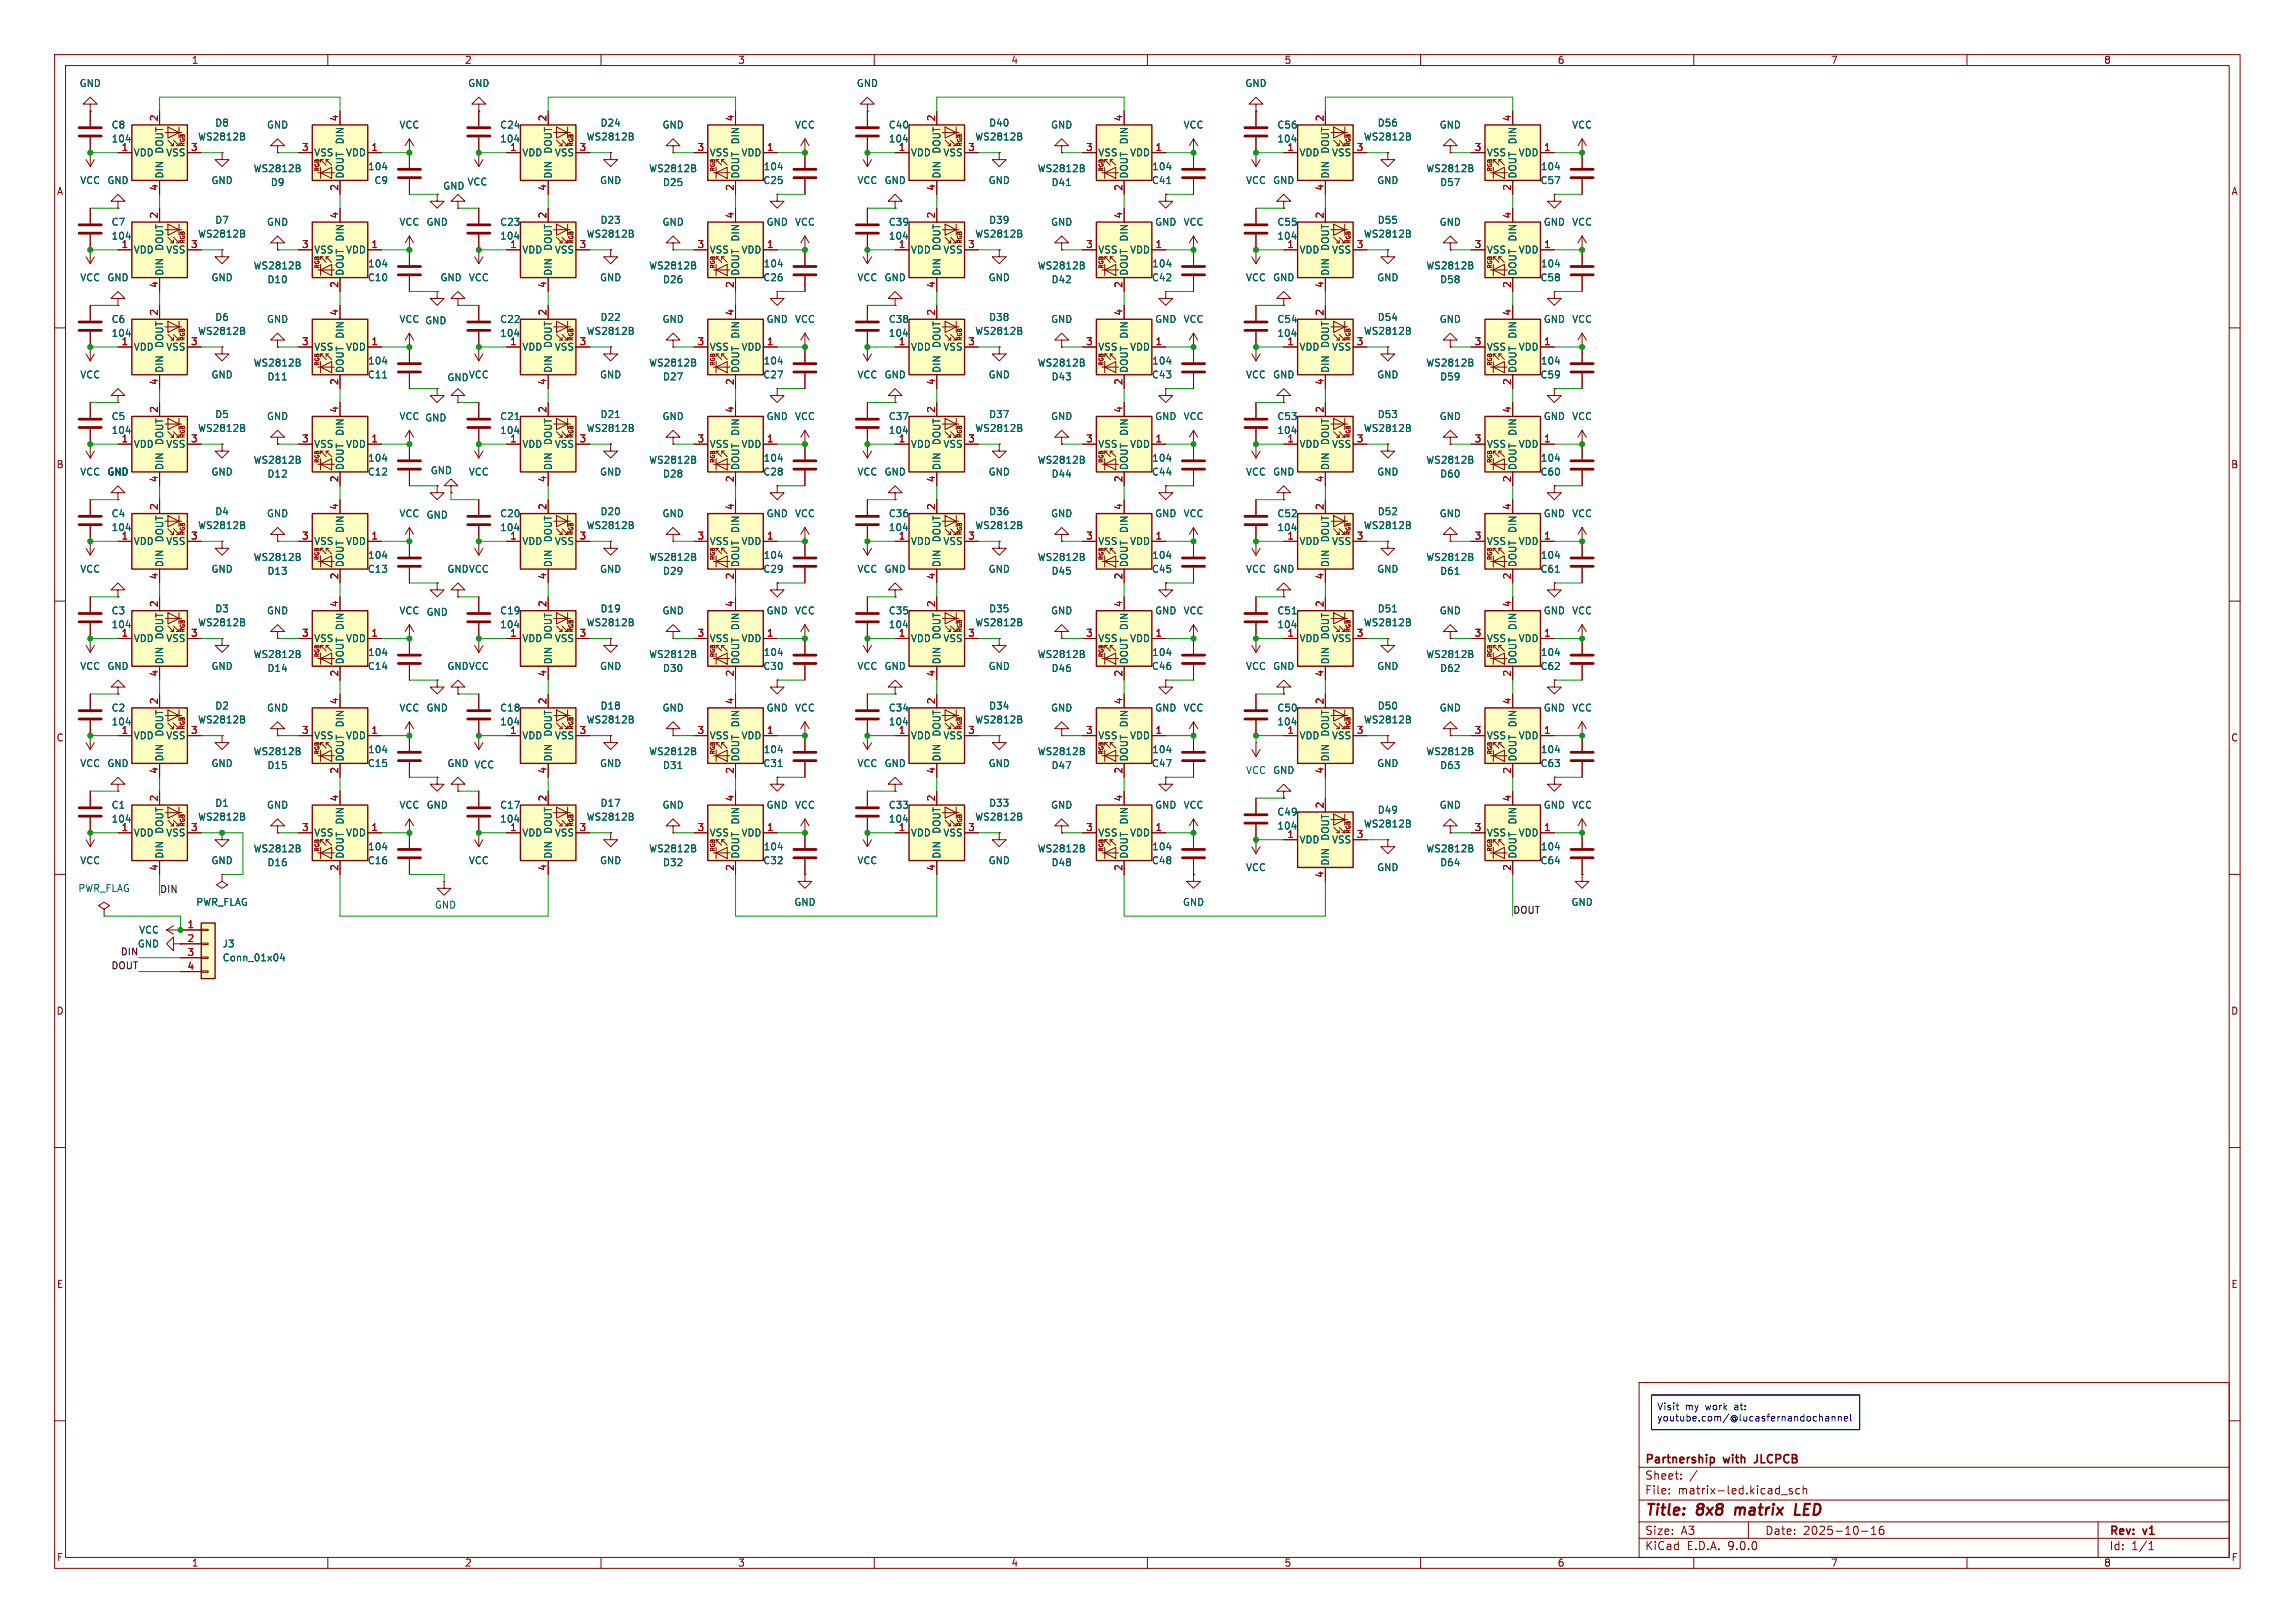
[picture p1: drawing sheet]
<svg xmlns="http://www.w3.org/2000/svg" width="297mm" height="210mm" viewBox="0 0 297 210" stroke-linecap="round" stroke-linejoin="round" font-family="sans-serif">
<defs><g id="words">
<g font-size="2" fill="#840000">
<text x="212.8" y="196.5">Title:</text>
<text x="219.7" y="196.5">8x8</text>
<text x="225.1" y="196.5">matrix</text>
<text x="233.4" y="196.5">LED</text>
</g>
<g font-size="1.5" fill="#840000">
<text x="212.8" y="191.6">Sheet:</text>
<text x="212.8" y="189.6">Partnership</text>
<text x="223.1" y="189.6">with</text>
<text x="227.6" y="189.6">JLCPCB</text>
<text x="212.8" y="193.5">File:</text>
<text x="217.1" y="193.5">matrix-led.kicad_sch</text>
<text x="212.8" y="200.7">KiCad</text>
<text x="212.8" y="198.7">Size:</text>
<text x="217.5" y="198.7">A3</text>
<text x="218.3" y="200.7">E.D.A.</text>
<text x="223.7" y="200.7">9.0.0</text>
<text x="228.4" y="198.7">Date:</text>
<text x="233.3" y="198.7">2025-10-16</text>
<text x="272.9" y="198.9">Rev:</text>
<text x="272.9" y="200.7">Id:</text>
<text x="275.8" y="200.7">1/1</text>
<text x="277.4" y="198.9">v1</text>
</g>
<g font-size="1.3" fill="#006464">
<text x="10.2" y="11.4">GND</text>
<text x="60.5" y="11.4">GND</text>
<text x="110.8" y="11.4">GND</text>
<text x="161.1" y="11.4">GND</text>
<text x="14.4" y="16.8">C8</text>
<text x="27.8" y="16.5">D8</text>
<text x="34.5" y="16.8">GND</text>
<text x="51.6" y="16.8">VCC</text>
<text x="64.7" y="16.8">C24</text>
<text x="77.6" y="16.5">D24</text>
<text x="85.7" y="16.8">GND</text>
<text x="102.8" y="16.8">VCC</text>
<text x="115" y="16.8">C40</text>
<text x="127.9" y="16.5">D40</text>
<text x="136" y="16.8">GND</text>
<text x="153.1" y="16.8">VCC</text>
<text x="165.2" y="16.8">C56</text>
<text x="178.2" y="16.5">D56</text>
<text x="186.2" y="16.8">GND</text>
<text x="203.4" y="16.8">VCC</text>
<text x="10.3" y="24">VCC GND</text>
<text x="14.4" y="18.6">104</text>
<text x="17.2" y="20.4">VDD</text>
<text x="21.3" y="23.2" transform="rotate(-90 21.3 23.2)">DIN</text>
<text x="21.3" y="20" transform="rotate(-90 21.3 20)">DOUT</text>
<text x="21.4" y="20.4">VSS</text>
<text x="25.6" y="18.3">WS2812B</text>
<text x="27.3" y="24">GND</text>
<text x="32.7" y="22.4">WS2812B</text>
<text x="40.6" y="20.4">VSS</text>
<text x="44.6" y="23.2" transform="rotate(-90 44.6 23.2)">DOUT DIN</text>
<text x="44.7" y="20.4">VDD</text>
<text x="47.6" y="22.2">104</text>
<text x="48.4" y="24">C9</text>
<text x="64.7" y="18.6">104</text>
<text x="66" y="19.6">1</text>
<text x="67.5" y="20.4">VDD</text>
<text x="71.6" y="23.2" transform="rotate(-90 71.6 23.2)">DIN</text>
<text x="71.6" y="20" transform="rotate(-90 71.6 20)">DOUT</text>
<text x="71.7" y="20.4">VSS</text>
<text x="75.9" y="18.3">WS2812B</text>
<text x="77.6" y="24">GND</text>
<text x="83.9" y="22.4">WS2812B</text>
<text x="91.8" y="20.4">VSS</text>
<text x="95.8" y="23.2" transform="rotate(-90 95.8 23.2)">DOUT DIN</text>
<text x="95.9" y="20.4">VDD</text>
<text x="98.7" y="24">C25</text>
<text x="98.8" y="22.2">104</text>
<text x="110.9" y="24">VCC GND</text>
<text x="115" y="18.6">104</text>
<text x="116.2" y="19.6">1</text>
<text x="117.8" y="20.4">VDD</text>
<text x="121.8" y="23.2" transform="rotate(-90 121.8 23.2)">DIN</text>
<text x="121.8" y="20" transform="rotate(-90 121.8 20)">DOUT</text>
<text x="122" y="20.4">VSS</text>
<text x="126.1" y="18.3">WS2812B</text>
<text x="127.9" y="24">GND</text>
<text x="134.2" y="22.4">WS2812B</text>
<text x="142.1" y="20.4">VSS</text>
<text x="146.1" y="23.2" transform="rotate(-90 146.1 23.2)">DOUT DIN</text>
<text x="146.2" y="20.4">VDD</text>
<text x="149" y="24">C41</text>
<text x="149" y="22.2">104</text>
<text x="161.2" y="24">VCC GND</text>
<text x="165.2" y="18.6">104</text>
<text x="166.5" y="19.6">1</text>
<text x="168.1" y="20.4">VDD</text>
<text x="172.1" y="23.2" transform="rotate(-90 172.1 23.2)">DIN</text>
<text x="172.1" y="20" transform="rotate(-90 172.1 20)">DOUT</text>
<text x="172.3" y="20.4">VSS</text>
<text x="176.4" y="18.3">WS2812B</text>
<text x="178.2" y="24">GND</text>
<text x="184.5" y="22.4">WS2812B</text>
<text x="192.4" y="20.4">VSS</text>
<text x="196.4" y="23.2" transform="rotate(-90 196.4 23.2)">DOUT DIN</text>
<text x="196.5" y="20.4">VDD</text>
<text x="199.3" y="24">C57</text>
<text x="199.3" y="22.2">104</text>
<text x="14.4" y="29.3">C7</text>
<text x="27.8" y="29.1">D7</text>
<text x="34.5" y="29.3">GND</text>
<text x="35" y="24.2">D9</text>
<text x="51.6" y="29.3">VCC GND</text>
<text x="57.3" y="24.7">GND</text>
<text x="60.4" y="24.1">VCC</text>
<text x="64.7" y="29.3">C23</text>
<text x="77.6" y="29.1">D23</text>
<text x="85.7" y="29.3">GND</text>
<text x="85.7" y="24.2">D25</text>
<text x="99.1" y="29.3">GND</text>
<text x="102.8" y="29.3">VCC</text>
<text x="115" y="29.3">C39</text>
<text x="127.9" y="29.1">D39</text>
<text x="136" y="29.3">GND</text>
<text x="136" y="24.2">D41</text>
<text x="149.4" y="29.3">GND</text>
<text x="153.1" y="29.3">VCC</text>
<text x="165.2" y="29.3">C55</text>
<text x="178.2" y="29.1">D55</text>
<text x="186.2" y="29.3">GND</text>
<text x="186.3" y="24.2">D57</text>
<text x="199.7" y="29.3">GND</text>
<text x="203.4" y="29.3">VCC</text>
<text x="14.4" y="31.1">104</text>
<text x="17.2" y="32.9">VDD</text>
<text x="21.3" y="35.7" transform="rotate(-90 21.3 35.7)">DIN</text>
<text x="21.3" y="32.5" transform="rotate(-90 21.3 32.5)">DOUT</text>
<text x="21.4" y="32.9">VSS</text>
<text x="25.6" y="30.9">WS2812B</text>
<text x="32.7" y="35">WS2812B</text>
<text x="40.6" y="32.9">VSS</text>
<text x="44.6" y="35.7" transform="rotate(-90 44.6 35.7)">DOUT DIN</text>
<text x="44.7" y="32.9">VDD</text>
<text x="47.6" y="34.7">104</text>
<text x="64.7" y="31.1">104</text>
<text x="66" y="32.1">1</text>
<text x="67.5" y="32.9">VDD</text>
<text x="71.6" y="35.7" transform="rotate(-90 71.6 35.7)">DIN</text>
<text x="71.6" y="32.5" transform="rotate(-90 71.6 32.5)">DOUT</text>
<text x="71.7" y="32.9">VSS</text>
<text x="75.9" y="30.9">WS2812B</text>
<text x="83.9" y="35">WS2812B</text>
<text x="91.8" y="32.9">VSS</text>
<text x="95.8" y="35.7" transform="rotate(-90 95.8 35.7)">DOUT DIN</text>
<text x="95.9" y="32.9">VDD</text>
<text x="98.8" y="34.7">104</text>
<text x="115" y="31.1">104</text>
<text x="116.2" y="32.1">1</text>
<text x="117.8" y="32.9">VDD</text>
<text x="121.8" y="35.7" transform="rotate(-90 121.8 35.7)">DIN</text>
<text x="121.8" y="32.5" transform="rotate(-90 121.8 32.5)">DOUT</text>
<text x="122" y="32.9">VSS</text>
<text x="126.1" y="30.9">WS2812B</text>
<text x="134.2" y="35">WS2812B</text>
<text x="142.1" y="32.9">VSS</text>
<text x="146.1" y="35.7" transform="rotate(-90 146.1 35.7)">DOUT DIN</text>
<text x="146.2" y="32.9">VDD</text>
<text x="149" y="34.7">104</text>
<text x="165.2" y="31.1">104</text>
<text x="166.5" y="32.1">1</text>
<text x="168.1" y="32.9">VDD</text>
<text x="172.1" y="35.7" transform="rotate(-90 172.1 35.7)">DIN</text>
<text x="172.1" y="32.5" transform="rotate(-90 172.1 32.5)">DOUT</text>
<text x="172.3" y="32.9">VSS</text>
<text x="176.4" y="30.9">WS2812B</text>
<text x="184.5" y="35">WS2812B</text>
<text x="192.4" y="32.9">VSS</text>
<text x="196.4" y="35.7" transform="rotate(-90 196.4 35.7)">DOUT DIN</text>
<text x="196.5" y="32.9">VDD</text>
<text x="199.3" y="34.7">104</text>
<text x="10.3" y="36.5">VCC GND</text>
<text x="14.4" y="41.9">C6</text>
<text x="27.3" y="36.5">GND</text>
<text x="27.8" y="41.7">D6</text>
<text x="34.5" y="41.9">GND</text>
<text x="34.5" y="36.8">D10</text>
<text x="47.5" y="36.5">C10</text>
<text x="51.6" y="41.9">VCC GND</text>
<text x="56.9" y="36.5">GND</text>
<text x="60.6" y="36.5">VCC</text>
<text x="64.7" y="41.9">C22</text>
<text x="77.6" y="36.5">GND</text>
<text x="77.6" y="41.7">D22</text>
<text x="85.7" y="41.9">GND</text>
<text x="85.7" y="36.8">D26</text>
<text x="98.7" y="36.5">C26</text>
<text x="99.1" y="41.9">GND</text>
<text x="102.8" y="41.9">VCC</text>
<text x="110.9" y="36.5">VCC GND</text>
<text x="115" y="41.9">C38</text>
<text x="127.9" y="36.5">GND</text>
<text x="127.9" y="41.7">D38</text>
<text x="136" y="41.9">GND</text>
<text x="136" y="36.8">D42</text>
<text x="149" y="36.5">C42</text>
<text x="149.4" y="41.9">GND</text>
<text x="153.1" y="41.9">VCC</text>
<text x="161.2" y="36.5">VCC GND</text>
<text x="165.2" y="41.9">C54</text>
<text x="178.2" y="36.5">GND</text>
<text x="178.2" y="41.7">D54</text>
<text x="186.2" y="41.9">GND</text>
<text x="186.3" y="36.8">D58</text>
<text x="199.3" y="36.5">C58</text>
<text x="199.7" y="41.9">GND</text>
<text x="203.4" y="41.9">VCC</text>
<text x="14.4" y="43.7">104</text>
<text x="17.2" y="45.5">VDD</text>
<text x="21.3" y="45.1" transform="rotate(-90 21.3 45.1)">DOUT</text>
<text x="21.4" y="45.5">VSS</text>
<text x="25.6" y="43.5">WS2812B</text>
<text x="32.7" y="47.6">WS2812B</text>
<text x="40.6" y="45.5">VSS</text>
<text x="44.7" y="45.5">VDD</text>
<text x="47.6" y="47.3">104</text>
<text x="64.7" y="43.7">104</text>
<text x="66" y="44.7">1</text>
<text x="67.5" y="45.5">VDD</text>
<text x="71.6" y="45.1" transform="rotate(-90 71.6 45.1)">DOUT</text>
<text x="71.7" y="45.5">VSS</text>
<text x="75.9" y="43.5">WS2812B</text>
<text x="83.9" y="47.6">WS2812B</text>
<text x="91.8" y="45.5">VSS</text>
<text x="95.9" y="45.5">VDD</text>
<text x="98.8" y="47.3">104</text>
<text x="115" y="43.7">104</text>
<text x="116.2" y="44.7">1</text>
<text x="117.8" y="45.5">VDD</text>
<text x="121.8" y="45.1" transform="rotate(-90 121.8 45.1)">DOUT</text>
<text x="122" y="45.5">VSS</text>
<text x="126.1" y="43.5">WS2812B</text>
<text x="134.2" y="47.6">WS2812B</text>
<text x="142.1" y="45.5">VSS</text>
<text x="146.2" y="45.5">VDD</text>
<text x="149" y="47.3">104</text>
<text x="165.2" y="43.7">104</text>
<text x="166.5" y="44.7">1</text>
<text x="168.1" y="45.5">VDD</text>
<text x="172.1" y="45.1" transform="rotate(-90 172.1 45.1)">DOUT</text>
<text x="172.3" y="45.5">VSS</text>
<text x="176.4" y="43.5">WS2812B</text>
<text x="184.5" y="47.6">WS2812B</text>
<text x="192.4" y="45.5">VSS</text>
<text x="196.5" y="45.5">VDD</text>
<text x="199.3" y="47.3">104</text>
<text x="10.3" y="49.1">VCC</text>
<text x="21.3" y="48.3" transform="rotate(-90 21.3 48.3)">DIN</text>
<text x="27.3" y="49.1">GND</text>
<text x="34.5" y="49.4">D11</text>
<text x="44.6" y="48.3" transform="rotate(-90 44.6 48.3)">DOUT DIN</text>
<text x="47.5" y="49.1">C11</text>
<text x="57.8" y="49.5">GND</text>
<text x="60.6" y="49.1">VCC</text>
<text x="71.6" y="48.3" transform="rotate(-90 71.6 48.3)">DIN</text>
<text x="77.6" y="49.1">GND</text>
<text x="85.7" y="49.4">D27</text>
<text x="95.8" y="48.3" transform="rotate(-90 95.8 48.3)">DOUT DIN</text>
<text x="98.7" y="49.1">C27</text>
<text x="110.9" y="49.1">VCC GND</text>
<text x="121.8" y="48.3" transform="rotate(-90 121.8 48.3)">DIN</text>
<text x="127.9" y="49.1">GND</text>
<text x="136" y="49.4">D43</text>
<text x="146.1" y="48.3" transform="rotate(-90 146.1 48.3)">DOUT DIN</text>
<text x="149" y="49.1">C43</text>
<text x="161.2" y="49.1">VCC GND</text>
<text x="172.1" y="48.3" transform="rotate(-90 172.1 48.3)">DIN</text>
<text x="178.2" y="49.1">GND</text>
<text x="186.3" y="49.4">D59</text>
<text x="196.4" y="48.3" transform="rotate(-90 196.4 48.3)">DOUT DIN</text>
<text x="199.3" y="49.1">C59</text>
<text x="14.4" y="54.5">C5</text>
<text x="14.4" y="56.3">104</text>
<text x="15.7" y="57.3">1</text>
<text x="17.2" y="58.1">VDD</text>
<text x="21.3" y="57.7" transform="rotate(-90 21.3 57.7)">DOUT</text>
<text x="21.4" y="58.1">VSS</text>
<text x="25.6" y="56">WS2812B</text>
<text x="27.8" y="54.2">D5</text>
<text x="34.5" y="54.5">GND</text>
<text x="40.6" y="58.1">VSS</text>
<text x="44.7" y="58.1">VDD</text>
<text x="47.6" y="59.9">104</text>
<text x="51.6" y="54.5">VCC GND</text>
<text x="64.7" y="56.3">104</text>
<text x="64.7" y="54.5">C21</text>
<text x="66" y="57.3">1</text>
<text x="67.5" y="58.1">VDD</text>
<text x="71.6" y="57.7" transform="rotate(-90 71.6 57.7)">DOUT</text>
<text x="71.7" y="58.1">VSS</text>
<text x="75.9" y="56">WS2812B</text>
<text x="77.6" y="54.2">D21</text>
<text x="85.7" y="54.5">GND</text>
<text x="91.8" y="58.1">VSS</text>
<text x="95.9" y="58.1">VDD</text>
<text x="98.8" y="59.9">104</text>
<text x="99.1" y="54.5">GND</text>
<text x="102.8" y="54.5">VCC</text>
<text x="115" y="56.3">104</text>
<text x="115" y="54.5">C37</text>
<text x="116.2" y="57.3">1</text>
<text x="117.8" y="58.1">VDD</text>
<text x="121.8" y="57.7" transform="rotate(-90 121.8 57.7)">DOUT</text>
<text x="122" y="58.1">VSS</text>
<text x="126.1" y="56">WS2812B</text>
<text x="127.9" y="54.2">D37</text>
<text x="136" y="54.5">GND</text>
<text x="142.1" y="58.1">VSS</text>
<text x="146.2" y="58.1">VDD</text>
<text x="149" y="59.9">104</text>
<text x="149.4" y="54.5">GND</text>
<text x="153.1" y="54.5">VCC</text>
<text x="165.2" y="56.3">104</text>
<text x="165.2" y="54.5">C53</text>
<text x="168.1" y="58.1">VDD</text>
<text x="172.1" y="57.7" transform="rotate(-90 172.1 57.7)">DOUT</text>
<text x="172.3" y="58.1">VSS</text>
<text x="176.4" y="56">WS2812B</text>
<text x="178.2" y="54.2">D53</text>
<text x="186.2" y="54.5">GND</text>
<text x="192.4" y="58.1">VSS</text>
<text x="196.5" y="58.1">VDD</text>
<text x="199.3" y="59.9">104</text>
<text x="199.7" y="54.5">GND</text>
<text x="203.4" y="54.5">VCC</text>
<text x="10.3" y="61.7">VCC GND</text>
<text x="13.8" y="61.7">GND</text>
<text x="21.3" y="60.9" transform="rotate(-90 21.3 60.9)">DIN</text>
<text x="27.3" y="61.7">GND</text>
<text x="32.7" y="60.1">WS2812B</text>
<text x="34.5" y="61.9">D12</text>
<text x="44.6" y="60.9" transform="rotate(-90 44.6 60.9)">DOUT DIN</text>
<text x="47.5" y="61.7">C12</text>
<text x="55.7" y="61.5">GND</text>
<text x="60.6" y="61.7">VCC</text>
<text x="71.6" y="60.9" transform="rotate(-90 71.6 60.9)">DIN</text>
<text x="77.6" y="61.7">GND</text>
<text x="83.9" y="60.1">WS2812B</text>
<text x="85.7" y="61.9">D28</text>
<text x="95.8" y="60.9" transform="rotate(-90 95.8 60.9)">DOUT DIN</text>
<text x="98.7" y="61.7">C28</text>
<text x="110.9" y="61.7">VCC GND</text>
<text x="121.8" y="60.9" transform="rotate(-90 121.8 60.9)">DIN</text>
<text x="127.9" y="61.7">GND</text>
<text x="134.2" y="60.1">WS2812B</text>
<text x="136" y="61.9">D44</text>
<text x="146.1" y="60.9" transform="rotate(-90 146.1 60.9)">DOUT DIN</text>
<text x="149" y="61.7">C44</text>
<text x="161.2" y="61.7">VCC GND</text>
<text x="172.1" y="60.9" transform="rotate(-90 172.1 60.9)">DIN</text>
<text x="178.2" y="61.7">GND</text>
<text x="184.5" y="60.1">WS2812B</text>
<text x="186.3" y="61.9">D60</text>
<text x="196.4" y="60.9" transform="rotate(-90 196.4 60.9)">DOUT DIN</text>
<text x="199.3" y="61.7">C60</text>
<text x="14.4" y="67.1">C4</text>
<text x="14.4" y="68.9">104</text>
<text x="15.7" y="69.9">1</text>
<text x="17.2" y="70.7">VDD</text>
<text x="21.3" y="70.2" transform="rotate(-90 21.3 70.2)">DOUT</text>
<text x="21.4" y="70.7">VSS</text>
<text x="25.6" y="68.6">WS2812B</text>
<text x="27.8" y="66.8">D4</text>
<text x="34.5" y="67.1">GND</text>
<text x="40.6" y="70.7">VSS</text>
<text x="44.7" y="70.7">VDD</text>
<text x="51.6" y="67.1">VCC GND</text>
<text x="64.7" y="68.9">104</text>
<text x="64.7" y="67.1">C20</text>
<text x="67.5" y="70.7">VDD</text>
<text x="71.6" y="70.2" transform="rotate(-90 71.6 70.2)">DOUT</text>
<text x="71.7" y="70.7">VSS</text>
<text x="75.9" y="68.6">WS2812B</text>
<text x="77.6" y="66.8">D20</text>
<text x="85.7" y="67.1">GND</text>
<text x="91.8" y="70.7">VSS</text>
<text x="95.9" y="70.7">VDD</text>
<text x="99.1" y="67.1">GND</text>
<text x="102.8" y="67.1">VCC</text>
<text x="115" y="68.9">104</text>
<text x="115" y="67.1">C36</text>
<text x="116.2" y="69.9">1</text>
<text x="117.8" y="70.7">VDD</text>
<text x="121.8" y="70.2" transform="rotate(-90 121.8 70.2)">DOUT</text>
<text x="122" y="70.7">VSS</text>
<text x="126.1" y="68.6">WS2812B</text>
<text x="127.9" y="66.8">D36</text>
<text x="136" y="67.1">GND</text>
<text x="142.1" y="70.7">VSS</text>
<text x="146.2" y="70.7">VDD</text>
<text x="149.4" y="67.1">GND</text>
<text x="153.1" y="67.1">VCC</text>
<text x="165.2" y="68.9">104</text>
<text x="165.2" y="67.1">C52</text>
<text x="168.1" y="70.7">VDD</text>
<text x="172.1" y="70.2" transform="rotate(-90 172.1 70.2)">DOUT</text>
<text x="172.3" y="70.7">VSS</text>
<text x="176.4" y="68.6">WS2812B</text>
<text x="178.2" y="66.8">D52</text>
<text x="186.2" y="67.1">GND</text>
<text x="192.4" y="70.7">VSS</text>
<text x="196.5" y="70.7">VDD</text>
<text x="199.7" y="67.1">GND</text>
<text x="203.4" y="67.1">VCC</text>
<text x="10.3" y="74.2">VCC</text>
<text x="21.3" y="73.5" transform="rotate(-90 21.3 73.5)">DIN</text>
<text x="27.3" y="74.2">GND</text>
<text x="32.7" y="72.7">WS2812B</text>
<text x="34.5" y="74.5">D13</text>
<text x="44.6" y="73.5" transform="rotate(-90 44.6 73.5)">DOUT DIN</text>
<text x="47.5" y="74.2">C13</text>
<text x="47.6" y="72.5">104</text>
<text x="57.8" y="74.2">GNDVCC</text>
<text x="71.6" y="73.5" transform="rotate(-90 71.6 73.5)">DIN</text>
<text x="77.6" y="74.2">GND</text>
<text x="83.9" y="72.7">WS2812B</text>
<text x="85.7" y="74.5">D29</text>
<text x="95.8" y="73.5" transform="rotate(-90 95.8 73.5)">DOUT DIN</text>
<text x="98.7" y="74.2">C29</text>
<text x="98.8" y="72.5">104</text>
<text x="110.9" y="74.2">VCC GND</text>
<text x="121.8" y="73.5" transform="rotate(-90 121.8 73.5)">DIN</text>
<text x="127.9" y="74.2">GND</text>
<text x="134.2" y="72.7">WS2812B</text>
<text x="136" y="74.5">D45</text>
<text x="146.1" y="73.5" transform="rotate(-90 146.1 73.5)">DOUT DIN</text>
<text x="149" y="74.2">C45</text>
<text x="149" y="72.5">104</text>
<text x="161.2" y="74.2">VCC GND</text>
<text x="172.1" y="73.5" transform="rotate(-90 172.1 73.5)">DIN</text>
<text x="178.2" y="74.2">GND</text>
<text x="184.5" y="72.7">WS2812B</text>
<text x="186.3" y="74.5">D61</text>
<text x="196.4" y="73.5" transform="rotate(-90 196.4 73.5)">DOUT DIN</text>
<text x="199.3" y="74.2">C61</text>
<text x="199.3" y="72.5">104</text>
<text x="14.4" y="79.6">C3</text>
<text x="14.4" y="81.4">104</text>
<text x="17.2" y="83.2">VDD</text>
<text x="21.3" y="82.8" transform="rotate(-90 21.3 82.8)">DOUT</text>
<text x="21.4" y="83.2">VSS</text>
<text x="25.6" y="81.2">WS2812B</text>
<text x="27.8" y="79.4">D3</text>
<text x="34.5" y="79.6">GND</text>
<text x="40.6" y="83.2">VSS</text>
<text x="44.7" y="83.2">VDD</text>
<text x="51.6" y="79.6">VCC GND</text>
<text x="64.7" y="81.4">104</text>
<text x="64.7" y="79.6">C19</text>
<text x="67.5" y="83.2">VDD</text>
<text x="71.6" y="82.8" transform="rotate(-90 71.6 82.8)">DOUT</text>
<text x="71.7" y="83.2">VSS</text>
<text x="75.9" y="81.2">WS2812B</text>
<text x="77.6" y="79.4">D19</text>
<text x="85.7" y="79.6">GND</text>
<text x="91.8" y="83.2">VSS</text>
<text x="95.9" y="83.2">VDD</text>
<text x="99.1" y="79.6">GND</text>
<text x="102.8" y="79.6">VCC</text>
<text x="115" y="81.4">104</text>
<text x="115" y="79.6">C35</text>
<text x="116.2" y="82.4">1</text>
<text x="117.8" y="83.2">VDD</text>
<text x="121.8" y="82.8" transform="rotate(-90 121.8 82.8)">DOUT</text>
<text x="122" y="83.2">VSS</text>
<text x="126.1" y="81.2">WS2812B</text>
<text x="127.9" y="79.4">D35</text>
<text x="136" y="79.6">GND</text>
<text x="142.1" y="83.2">VSS</text>
<text x="146.2" y="83.2">VDD</text>
<text x="149.4" y="79.6">GND</text>
<text x="153.1" y="79.6">VCC</text>
<text x="165.2" y="81.4">104</text>
<text x="165.2" y="79.6">C51</text>
<text x="168.1" y="83.2">VDD</text>
<text x="172.1" y="82.8" transform="rotate(-90 172.1 82.8)">DOUT</text>
<text x="172.3" y="83.2">VSS</text>
<text x="176.4" y="81.2">WS2812B</text>
<text x="178.2" y="79.4">D51</text>
<text x="186.2" y="79.6">GND</text>
<text x="192.4" y="83.2">VSS</text>
<text x="196.5" y="83.2">VDD</text>
<text x="199.7" y="79.6">GND</text>
<text x="203.4" y="79.6">VCC</text>
<text x="10.3" y="86.8">VCC GND</text>
<text x="21.3" y="86" transform="rotate(-90 21.3 86)">DIN</text>
<text x="27.3" y="86.8">GND</text>
<text x="32.7" y="85.3">WS2812B</text>
<text x="34.5" y="87.1">D14</text>
<text x="44.6" y="86" transform="rotate(-90 44.6 86)">DOUT DIN</text>
<text x="47.5" y="86.8">C14</text>
<text x="47.6" y="85">104</text>
<text x="57.8" y="86.8">GNDVCC</text>
<text x="71.6" y="86" transform="rotate(-90 71.6 86)">DIN</text>
<text x="77.6" y="86.8">GND</text>
<text x="83.9" y="85.3">WS2812B</text>
<text x="85.7" y="87.1">D30</text>
<text x="95.8" y="86" transform="rotate(-90 95.8 86)">DOUT DIN</text>
<text x="98.7" y="86.8">C30</text>
<text x="98.8" y="85">104</text>
<text x="110.9" y="86.8">VCC GND</text>
<text x="121.8" y="86" transform="rotate(-90 121.8 86)">DIN</text>
<text x="127.9" y="86.8">GND</text>
<text x="134.2" y="85.3">WS2812B</text>
<text x="136" y="87.1">D46</text>
<text x="146.1" y="86" transform="rotate(-90 146.1 86)">DOUT DIN</text>
<text x="149" y="86.8">C46</text>
<text x="149" y="85">104</text>
<text x="161.2" y="86.8">VCC GND</text>
<text x="172.1" y="86" transform="rotate(-90 172.1 86)">DIN</text>
<text x="178.2" y="86.8">GND</text>
<text x="184.5" y="85.3">WS2812B</text>
<text x="186.3" y="87.1">D62</text>
<text x="196.4" y="86" transform="rotate(-90 196.4 86)">DOUT DIN</text>
<text x="199.3" y="86.8">C62</text>
<text x="199.3" y="85">104</text>
<text x="14.4" y="92.2">C2</text>
<text x="14.4" y="94">104</text>
<text x="15.7" y="95">1</text>
<text x="17.2" y="95.8">VDD</text>
<text x="21.3" y="95.4" transform="rotate(-90 21.3 95.4)">DOUT</text>
<text x="21.4" y="95.8">VSS</text>
<text x="25.6" y="93.7">WS2812B</text>
<text x="27.8" y="91.9">D2</text>
<text x="34.5" y="92.2">GND</text>
<text x="40.6" y="95.8">VSS</text>
<text x="44.7" y="95.8">VDD</text>
<text x="51.6" y="92.2">VCC GND</text>
<text x="64.7" y="94">104</text>
<text x="64.7" y="92.2">C18</text>
<text x="67.5" y="95.8">VDD</text>
<text x="71.6" y="95.4" transform="rotate(-90 71.6 95.4)">DOUT</text>
<text x="71.7" y="95.8">VSS</text>
<text x="75.9" y="93.7">WS2812B</text>
<text x="77.6" y="91.9">D18</text>
<text x="85.7" y="92.2">GND</text>
<text x="91.8" y="95.8">VSS</text>
<text x="95.9" y="95.8">VDD</text>
<text x="99.1" y="92.2">GND</text>
<text x="102.8" y="92.2">VCC</text>
<text x="115" y="94">104</text>
<text x="115" y="92.2">C34</text>
<text x="116.2" y="95">1</text>
<text x="117.8" y="95.8">VDD</text>
<text x="121.8" y="95.4" transform="rotate(-90 121.8 95.4)">DOUT</text>
<text x="122" y="95.8">VSS</text>
<text x="126.1" y="93.7">WS2812B</text>
<text x="127.9" y="91.9">D34</text>
<text x="136" y="92.2">GND</text>
<text x="142.1" y="95.8">VSS</text>
<text x="146.2" y="95.8">VDD</text>
<text x="149.4" y="92.2">GND</text>
<text x="153.1" y="92.2">VCC</text>
<text x="165.2" y="94">104</text>
<text x="165.2" y="92.2">C50</text>
<text x="168.1" y="95.8">VDD</text>
<text x="172.1" y="95.4" transform="rotate(-90 172.1 95.4)">DOUT</text>
<text x="172.3" y="95.8">VSS</text>
<text x="176.4" y="93.7">WS2812B</text>
<text x="178.2" y="91.9">D50</text>
<text x="186.2" y="92.2">GND</text>
<text x="192.4" y="95.8">VSS</text>
<text x="196.5" y="95.8">VDD</text>
<text x="199.7" y="92.2">GND</text>
<text x="203.4" y="92.2">VCC</text>
<text x="10.3" y="99.4">VCC GND</text>
<text x="21.3" y="98.6" transform="rotate(-90 21.3 98.6)">DIN</text>
<text x="27.3" y="99.4">GND</text>
<text x="32.7" y="97.9">WS2812B</text>
<text x="34.5" y="99.6">D15</text>
<text x="44.6" y="98.6" transform="rotate(-90 44.6 98.6)">DOUT DIN</text>
<text x="47.5" y="99.4">C15</text>
<text x="47.6" y="97.6">104</text>
<text x="57.8" y="99.4">GND VCC</text>
<text x="71.6" y="98.6" transform="rotate(-90 71.6 98.6)">DIN</text>
<text x="77.6" y="99.4">GND</text>
<text x="83.9" y="97.9">WS2812B</text>
<text x="85.7" y="99.6">D31</text>
<text x="95.8" y="98.6" transform="rotate(-90 95.8 98.6)">DOUT DIN</text>
<text x="98.7" y="99.4">C31</text>
<text x="98.8" y="97.6">104</text>
<text x="110.9" y="99.4">VCC GND</text>
<text x="121.8" y="98.6" transform="rotate(-90 121.8 98.6)">DIN</text>
<text x="127.9" y="99.4">GND</text>
<text x="134.2" y="97.9">WS2812B</text>
<text x="136" y="99.6">D47</text>
<text x="146.1" y="98.6" transform="rotate(-90 146.1 98.6)">DOUT DIN</text>
<text x="149" y="99.4">C47</text>
<text x="149" y="97.6">104</text>
<text x="161.2" y="100.3">VCC GND</text>
<text x="164.7" y="100.3">GND</text>
<text x="172.1" y="98.6" transform="rotate(-90 172.1 98.6)">DIN</text>
<text x="178.2" y="99.4">GND</text>
<text x="184.5" y="97.9">WS2812B</text>
<text x="186.3" y="99.6">D63</text>
<text x="196.4" y="98.6" transform="rotate(-90 196.4 98.6)">DOUT DIN</text>
<text x="199.3" y="99.4">C63</text>
<text x="199.3" y="97.6">104</text>
<text x="14.4" y="104.8">C1</text>
<text x="14.4" y="106.6">104</text>
<text x="15.7" y="107.6">1</text>
<text x="21.3" y="108" transform="rotate(-90 21.3 108)">DOUT</text>
<text x="25.6" y="106.3">WS2812B</text>
<text x="27.8" y="104.5">D1</text>
<text x="34.5" y="104.8">GND</text>
<text x="51.6" y="104.8">VCC GND</text>
<text x="64.7" y="106.6">104</text>
<text x="64.7" y="104.8">C17</text>
<text x="66" y="107.6">1</text>
<text x="71.6" y="108" transform="rotate(-90 71.6 108)">DOUT</text>
<text x="75.9" y="106.3">WS2812B</text>
<text x="77.6" y="104.5">D17</text>
<text x="85.7" y="104.8">GND</text>
<text x="99.1" y="104.8">GND</text>
<text x="102.8" y="104.8">VCC</text>
<text x="115" y="106.6">104</text>
<text x="115" y="104.8">C33</text>
<text x="116.2" y="107.6">1</text>
<text x="121.8" y="108" transform="rotate(-90 121.8 108)">DOUT</text>
<text x="126.1" y="106.3">WS2812B</text>
<text x="127.9" y="104.5">D33</text>
<text x="136" y="104.8">GND</text>
<text x="149.4" y="104.8">GND</text>
<text x="153.1" y="104.8">VCC</text>
<text x="165.2" y="107.5">104</text>
<text x="165.2" y="105.7">C49</text>
<text x="176.4" y="107.2">WS2812B</text>
<text x="178.2" y="105.4">D49</text>
<text x="186.2" y="104.8">GND</text>
<text x="199.7" y="104.8">GND</text>
<text x="203.4" y="104.8">VCC</text>
<text x="10.3" y="112">VCC</text>
<text x="17.2" y="108.4">VDD</text>
<text x="21.3" y="111.2" transform="rotate(-90 21.3 111.2)">DIN</text>
<text x="21.4" y="108.4">VSS</text>
<text x="27.3" y="112">GND</text>
<text x="32.7" y="110.4">WS2812B</text>
<text x="34.5" y="112.2">D16</text>
<text x="40.6" y="108.4">VSS</text>
<text x="44.6" y="111.2" transform="rotate(-90 44.6 111.2)">DOUT DIN</text>
<text x="44.7" y="108.4">VDD</text>
<text x="47.5" y="112">C16</text>
<text x="47.6" y="110.2">104</text>
<text x="60.6" y="112">VCC</text>
<text x="67.5" y="108.4">VDD</text>
<text x="71.6" y="111.2" transform="rotate(-90 71.6 111.2)">DIN</text>
<text x="71.7" y="108.4">VSS</text>
<text x="77.6" y="112">GND</text>
<text x="83.9" y="110.4">WS2812B</text>
<text x="85.7" y="112.2">D32</text>
<text x="91.8" y="108.4">VSS</text>
<text x="95.8" y="111.2" transform="rotate(-90 95.8 111.2)">DOUT DIN</text>
<text x="95.9" y="108.4">VDD</text>
<text x="98.7" y="112">C32</text>
<text x="98.8" y="110.2">104</text>
<text x="110.9" y="112">VCC</text>
<text x="117.8" y="108.4">VDD</text>
<text x="121.8" y="111.2" transform="rotate(-90 121.8 111.2)">DIN</text>
<text x="122" y="108.4">VSS</text>
<text x="127.9" y="112">GND</text>
<text x="134.2" y="110.4">WS2812B</text>
<text x="136" y="112.2">D48</text>
<text x="142.1" y="108.4">VSS</text>
<text x="146.1" y="111.2" transform="rotate(-90 146.1 111.2)">DOUT DIN</text>
<text x="146.2" y="108.4">VDD</text>
<text x="149" y="112">C48</text>
<text x="149" y="110.2">104</text>
<text x="161.2" y="112.9">VCC</text>
<text x="166.5" y="108.5">1</text>
<text x="168.1" y="109.3">VDD</text>
<text x="172.1" y="112.1" transform="rotate(-90 172.1 112.1)">DIN</text>
<text x="172.1" y="108.9" transform="rotate(-90 172.1 108.9)">DOUT</text>
<text x="172.3" y="109.3">VSS</text>
<text x="178.2" y="112.9">GND</text>
<text x="184.5" y="110.4">WS2812B</text>
<text x="186.3" y="112.2">D64</text>
<text x="192.4" y="108.4">VSS</text>
<text x="196.4" y="111.2" transform="rotate(-90 196.4 111.2)">DOUT DIN</text>
<text x="196.5" y="108.4">VDD</text>
<text x="199.3" y="112">C64</text>
<text x="199.3" y="110.2">104</text>
<text x="10.1" y="115.6">PWR_FLAG</text>
<text x="25.3" y="117.4">PWR_FLAG</text>
<text x="56.2" y="117.7">GND</text>
<text x="102.7" y="117.4">GND</text>
<text x="153" y="117.4">GND</text>
<text x="203.3" y="117.4">GND</text>
<text x="17.8" y="122.7">GND</text>
<text x="17.9" y="120.9">VCC</text>
<text x="28.7" y="122.7">J3</text>
<text x="28.7" y="124.5">Conn_01x04</text>
</g>
<g font-size="1.3" fill="#840000">
<text x="24.7" y="8.4">1</text>
<text x="60.1" y="8.4">2</text>
<text x="95.5" y="8.4">3</text>
<text x="130.8" y="8.4">4</text>
<text x="166.2" y="8.4">5</text>
<text x="201.5" y="8.4">6</text>
<text x="236.9" y="8.4">7</text>
<text x="272.2" y="8.4">8</text>
<text x="7.3" y="25.4">A</text>
<text x="288.7" y="25.4">A</text>
<text x="7.2" y="60.7">B</text>
<text x="288.7" y="60.7">B</text>
<text x="7.2" y="96.1">C</text>
<text x="288.7" y="96.1">C</text>
<text x="7.2" y="131.4">D</text>
<text x="288.7" y="131.4">D</text>
<text x="7.3" y="166.8">E</text>
<text x="288.7" y="166.8">E</text>
<text x="7.3" y="202.1">F</text>
<text x="24.7" y="202.9">1</text>
<text x="60.1" y="202.9">2</text>
<text x="95.5" y="202.9">3</text>
<text x="130.8" y="202.9">4</text>
<text x="166.2" y="202.9">5</text>
<text x="201.5" y="202.9">6</text>
<text x="236.9" y="202.9">7</text>
<text x="272.2" y="202.9">8</text>
<text x="288.7" y="202.1">F</text>
</g>
<g font-size="1.3" fill="#a90000">
<text x="20.5" y="15.8" transform="rotate(-90 20.5 15.8)">2</text>
<text x="43.8" y="15.8" transform="rotate(-90 43.8 15.8)">4</text>
<text x="70.8" y="15.8" transform="rotate(-90 70.8 15.8)">2</text>
<text x="95" y="15.8" transform="rotate(-90 95 15.8)">4</text>
<text x="121.1" y="15.8" transform="rotate(-90 121.1 15.8)">2</text>
<text x="145.3" y="15.8" transform="rotate(-90 145.3 15.8)">4</text>
<text x="171.3" y="15.8" transform="rotate(-90 171.3 15.8)">2</text>
<text x="195.6" y="15.8" transform="rotate(-90 195.6 15.8)">4</text>
<text x="15.7" y="19.6">1</text>
<text x="24.6" y="19.6">3</text>
<text x="39" y="19.6">3</text>
<text x="48" y="19.6">1</text>
<text x="74.9" y="19.6">3</text>
<text x="90.2" y="19.6">3</text>
<text x="99.2" y="19.6">1</text>
<text x="125.2" y="19.6">3</text>
<text x="140.5" y="19.6">3</text>
<text x="149.5" y="19.6">1</text>
<text x="175.5" y="19.6">3</text>
<text x="190.8" y="19.6">3</text>
<text x="199.8" y="19.6">1</text>
<text x="20.5" y="28.3" transform="rotate(-90 20.5 28.3)">2</text>
<text x="20.5" y="24.7" transform="rotate(-90 20.5 24.7)">4</text>
<text x="43.8" y="28.3" transform="rotate(-90 43.8 28.3)">4</text>
<text x="43.8" y="24.7" transform="rotate(-90 43.8 24.7)">2</text>
<text x="70.8" y="28.3" transform="rotate(-90 70.8 28.3)">2</text>
<text x="70.8" y="24.7" transform="rotate(-90 70.8 24.7)">4</text>
<text x="95" y="28.3" transform="rotate(-90 95 28.3)">4</text>
<text x="95" y="24.7" transform="rotate(-90 95 24.7)">2</text>
<text x="121.1" y="28.3" transform="rotate(-90 121.1 28.3)">2</text>
<text x="121.1" y="24.7" transform="rotate(-90 121.1 24.7)">4</text>
<text x="145.3" y="28.3" transform="rotate(-90 145.3 28.3)">4</text>
<text x="145.3" y="24.7" transform="rotate(-90 145.3 24.7)">2</text>
<text x="171.3" y="28.3" transform="rotate(-90 171.3 28.3)">2</text>
<text x="171.3" y="24.7" transform="rotate(-90 171.3 24.7)">4</text>
<text x="195.6" y="28.3" transform="rotate(-90 195.6 28.3)">4</text>
<text x="195.6" y="24.7" transform="rotate(-90 195.6 24.7)">2</text>
<text x="15.7" y="32.1">1</text>
<text x="24.6" y="32.1">3</text>
<text x="39" y="32.1">3</text>
<text x="48" y="32.1">1</text>
<text x="74.9" y="32.1">3</text>
<text x="90.2" y="32.1">3</text>
<text x="99.2" y="32.1">1</text>
<text x="125.2" y="32.1">3</text>
<text x="140.5" y="32.1">3</text>
<text x="149.5" y="32.1">1</text>
<text x="175.5" y="32.1">3</text>
<text x="190.8" y="32.1">3</text>
<text x="199.8" y="32.1">1</text>
<text x="20.5" y="40.9" transform="rotate(-90 20.5 40.9)">2</text>
<text x="20.5" y="37.3" transform="rotate(-90 20.5 37.3)">4</text>
<text x="43.8" y="40.9" transform="rotate(-90 43.8 40.9)">4</text>
<text x="43.8" y="37.3" transform="rotate(-90 43.8 37.3)">2</text>
<text x="70.8" y="40.9" transform="rotate(-90 70.8 40.9)">2</text>
<text x="70.8" y="37.3" transform="rotate(-90 70.8 37.3)">4</text>
<text x="95" y="40.9" transform="rotate(-90 95 40.9)">4</text>
<text x="95" y="37.3" transform="rotate(-90 95 37.3)">2</text>
<text x="121.1" y="40.9" transform="rotate(-90 121.1 40.9)">2</text>
<text x="121.1" y="37.3" transform="rotate(-90 121.1 37.3)">4</text>
<text x="145.3" y="40.9" transform="rotate(-90 145.3 40.9)">4</text>
<text x="145.3" y="37.3" transform="rotate(-90 145.3 37.3)">2</text>
<text x="171.3" y="40.9" transform="rotate(-90 171.3 40.9)">2</text>
<text x="171.3" y="37.3" transform="rotate(-90 171.3 37.3)">4</text>
<text x="195.6" y="40.9" transform="rotate(-90 195.6 40.9)">4</text>
<text x="195.6" y="37.3" transform="rotate(-90 195.6 37.3)">2</text>
<text x="15.7" y="44.7">1</text>
<text x="24.6" y="44.7">3</text>
<text x="39" y="44.7">3</text>
<text x="48" y="44.7">1</text>
<text x="74.9" y="44.7">3</text>
<text x="90.2" y="44.7">3</text>
<text x="99.2" y="44.7">1</text>
<text x="125.2" y="44.7">3</text>
<text x="140.5" y="44.7">3</text>
<text x="149.5" y="44.7">1</text>
<text x="175.5" y="44.7">3</text>
<text x="190.8" y="44.7">3</text>
<text x="199.8" y="44.7">1</text>
<text x="20.5" y="53.5" transform="rotate(-90 20.5 53.5)">2</text>
<text x="20.5" y="49.9" transform="rotate(-90 20.5 49.9)">4</text>
<text x="43.8" y="53.5" transform="rotate(-90 43.8 53.5)">4</text>
<text x="43.8" y="49.9" transform="rotate(-90 43.8 49.9)">2</text>
<text x="70.8" y="53.5" transform="rotate(-90 70.8 53.5)">2</text>
<text x="70.8" y="49.9" transform="rotate(-90 70.8 49.9)">4</text>
<text x="95" y="53.5" transform="rotate(-90 95 53.5)">4</text>
<text x="95" y="49.9" transform="rotate(-90 95 49.9)">2</text>
<text x="121.1" y="53.5" transform="rotate(-90 121.1 53.5)">2</text>
<text x="121.1" y="49.9" transform="rotate(-90 121.1 49.9)">4</text>
<text x="145.3" y="53.5" transform="rotate(-90 145.3 53.5)">4</text>
<text x="145.3" y="49.9" transform="rotate(-90 145.3 49.9)">2</text>
<text x="171.3" y="53.5" transform="rotate(-90 171.3 53.5)">2</text>
<text x="171.3" y="49.9" transform="rotate(-90 171.3 49.9)">4</text>
<text x="195.6" y="53.5" transform="rotate(-90 195.6 53.5)">4</text>
<text x="195.6" y="49.9" transform="rotate(-90 195.6 49.9)">2</text>
<text x="24.6" y="57.3">3</text>
<text x="39" y="57.3">3</text>
<text x="48" y="57.3">1</text>
<text x="74.9" y="57.3">3</text>
<text x="90.2" y="57.3">3</text>
<text x="99.2" y="57.3">1</text>
<text x="125.2" y="57.3">3</text>
<text x="140.5" y="57.3">3</text>
<text x="149.5" y="57.3">1</text>
<text x="166.5" y="57.3">1</text>
<text x="175.5" y="57.3">3</text>
<text x="190.8" y="57.3">3</text>
<text x="199.8" y="57.3">1</text>
<text x="20.5" y="62.5" transform="rotate(-90 20.5 62.5)">4</text>
<text x="43.8" y="62.5" transform="rotate(-90 43.8 62.5)">2</text>
<text x="70.8" y="62.5" transform="rotate(-90 70.8 62.5)">4</text>
<text x="95" y="62.5" transform="rotate(-90 95 62.5)">2</text>
<text x="121.1" y="62.5" transform="rotate(-90 121.1 62.5)">4</text>
<text x="145.3" y="62.5" transform="rotate(-90 145.3 62.5)">2</text>
<text x="171.3" y="62.5" transform="rotate(-90 171.3 62.5)">4</text>
<text x="195.6" y="62.5" transform="rotate(-90 195.6 62.5)">2</text>
<text x="20.5" y="66.1" transform="rotate(-90 20.5 66.1)">2</text>
<text x="24.6" y="69.9">3</text>
<text x="39" y="69.9">3</text>
<text x="43.8" y="66.1" transform="rotate(-90 43.8 66.1)">4</text>
<text x="48" y="69.9">1</text>
<text x="66" y="69.9">1</text>
<text x="70.8" y="66.1" transform="rotate(-90 70.8 66.1)">2</text>
<text x="74.9" y="69.9">3</text>
<text x="90.2" y="69.9">3</text>
<text x="95" y="66.1" transform="rotate(-90 95 66.1)">4</text>
<text x="99.2" y="69.9">1</text>
<text x="121.1" y="66.1" transform="rotate(-90 121.1 66.1)">2</text>
<text x="125.2" y="69.9">3</text>
<text x="140.5" y="69.9">3</text>
<text x="145.3" y="66.1" transform="rotate(-90 145.3 66.1)">4</text>
<text x="149.5" y="69.9">1</text>
<text x="166.5" y="69.9">1</text>
<text x="171.3" y="66.1" transform="rotate(-90 171.3 66.1)">2</text>
<text x="175.5" y="69.9">3</text>
<text x="190.8" y="69.9">3</text>
<text x="195.6" y="66.1" transform="rotate(-90 195.6 66.1)">4</text>
<text x="199.8" y="69.9">1</text>
<text x="20.5" y="75" transform="rotate(-90 20.5 75)">4</text>
<text x="43.8" y="75" transform="rotate(-90 43.8 75)">2</text>
<text x="70.8" y="75" transform="rotate(-90 70.8 75)">4</text>
<text x="95" y="75" transform="rotate(-90 95 75)">2</text>
<text x="121.1" y="75" transform="rotate(-90 121.1 75)">4</text>
<text x="145.3" y="75" transform="rotate(-90 145.3 75)">2</text>
<text x="171.3" y="75" transform="rotate(-90 171.3 75)">4</text>
<text x="195.6" y="75" transform="rotate(-90 195.6 75)">2</text>
<text x="15.7" y="82.4">1</text>
<text x="20.5" y="78.6" transform="rotate(-90 20.5 78.6)">2</text>
<text x="24.6" y="82.4">3</text>
<text x="39" y="82.4">3</text>
<text x="43.8" y="78.6" transform="rotate(-90 43.8 78.6)">4</text>
<text x="48" y="82.4">1</text>
<text x="66" y="82.4">1</text>
<text x="70.8" y="78.6" transform="rotate(-90 70.8 78.6)">2</text>
<text x="74.9" y="82.4">3</text>
<text x="90.2" y="82.4">3</text>
<text x="95" y="78.6" transform="rotate(-90 95 78.6)">4</text>
<text x="99.2" y="82.4">1</text>
<text x="121.1" y="78.6" transform="rotate(-90 121.1 78.6)">2</text>
<text x="125.2" y="82.4">3</text>
<text x="140.5" y="82.4">3</text>
<text x="145.3" y="78.6" transform="rotate(-90 145.3 78.6)">4</text>
<text x="149.5" y="82.4">1</text>
<text x="166.5" y="82.4">1</text>
<text x="171.3" y="78.6" transform="rotate(-90 171.3 78.6)">2</text>
<text x="175.5" y="82.4">3</text>
<text x="190.8" y="82.4">3</text>
<text x="195.6" y="78.6" transform="rotate(-90 195.6 78.6)">4</text>
<text x="199.8" y="82.4">1</text>
<text x="20.5" y="87.6" transform="rotate(-90 20.5 87.6)">4</text>
<text x="43.8" y="87.6" transform="rotate(-90 43.8 87.6)">2</text>
<text x="70.8" y="87.6" transform="rotate(-90 70.8 87.6)">4</text>
<text x="95" y="87.6" transform="rotate(-90 95 87.6)">2</text>
<text x="121.1" y="87.6" transform="rotate(-90 121.1 87.6)">4</text>
<text x="145.3" y="87.6" transform="rotate(-90 145.3 87.6)">2</text>
<text x="171.3" y="87.6" transform="rotate(-90 171.3 87.6)">4</text>
<text x="195.6" y="87.6" transform="rotate(-90 195.6 87.6)">2</text>
<text x="20.5" y="91.2" transform="rotate(-90 20.5 91.2)">2</text>
<text x="24.6" y="95">3</text>
<text x="39" y="95">3</text>
<text x="43.8" y="91.2" transform="rotate(-90 43.8 91.2)">4</text>
<text x="48" y="95">1</text>
<text x="66" y="95">1</text>
<text x="70.8" y="91.2" transform="rotate(-90 70.8 91.2)">2</text>
<text x="74.9" y="95">3</text>
<text x="90.2" y="95">3</text>
<text x="95" y="91.2" transform="rotate(-90 95 91.2)">4</text>
<text x="99.2" y="95">1</text>
<text x="121.1" y="91.2" transform="rotate(-90 121.1 91.2)">2</text>
<text x="125.2" y="95">3</text>
<text x="140.5" y="95">3</text>
<text x="145.3" y="91.2" transform="rotate(-90 145.3 91.2)">4</text>
<text x="149.5" y="95">1</text>
<text x="166.5" y="95">1</text>
<text x="171.3" y="91.2" transform="rotate(-90 171.3 91.2)">2</text>
<text x="175.5" y="95">3</text>
<text x="190.8" y="95">3</text>
<text x="195.6" y="91.2" transform="rotate(-90 195.6 91.2)">4</text>
<text x="199.8" y="95">1</text>
<text x="20.5" y="100.2" transform="rotate(-90 20.5 100.2)">4</text>
<text x="43.8" y="100.2" transform="rotate(-90 43.8 100.2)">2</text>
<text x="70.8" y="100.2" transform="rotate(-90 70.8 100.2)">4</text>
<text x="95" y="100.2" transform="rotate(-90 95 100.2)">2</text>
<text x="121.1" y="100.2" transform="rotate(-90 121.1 100.2)">4</text>
<text x="145.3" y="100.2" transform="rotate(-90 145.3 100.2)">2</text>
<text x="171.3" y="100.2" transform="rotate(-90 171.3 100.2)">4</text>
<text x="195.6" y="100.2" transform="rotate(-90 195.6 100.2)">2</text>
<text x="20.5" y="103.8" transform="rotate(-90 20.5 103.8)">2</text>
<text x="24.6" y="107.6">3</text>
<text x="39" y="107.6">3</text>
<text x="43.8" y="103.8" transform="rotate(-90 43.8 103.8)">4</text>
<text x="48" y="107.6">1</text>
<text x="70.8" y="103.8" transform="rotate(-90 70.8 103.8)">2</text>
<text x="74.9" y="107.6">3</text>
<text x="90.2" y="107.6">3</text>
<text x="95" y="103.8" transform="rotate(-90 95 103.8)">4</text>
<text x="99.2" y="107.6">1</text>
<text x="121.1" y="103.8" transform="rotate(-90 121.1 103.8)">2</text>
<text x="125.2" y="107.6">3</text>
<text x="140.5" y="107.6">3</text>
<text x="145.3" y="103.8" transform="rotate(-90 145.3 103.8)">4</text>
<text x="149.5" y="107.6">1</text>
<text x="171.3" y="104.7" transform="rotate(-90 171.3 104.7)">2</text>
<text x="190.8" y="107.6">3</text>
<text x="195.6" y="103.8" transform="rotate(-90 195.6 103.8)">4</text>
<text x="199.8" y="107.6">1</text>
<text x="20.5" y="112.7" transform="rotate(-90 20.5 112.7)">4</text>
<text x="43.8" y="112.7" transform="rotate(-90 43.8 112.7)">2</text>
<text x="70.8" y="112.7" transform="rotate(-90 70.8 112.7)">4</text>
<text x="95" y="112.7" transform="rotate(-90 95 112.7)">2</text>
<text x="121.1" y="112.7" transform="rotate(-90 121.1 112.7)">4</text>
<text x="145.3" y="112.7" transform="rotate(-90 145.3 112.7)">2</text>
<text x="171.3" y="113.6" transform="rotate(-90 171.3 113.6)">4</text>
<text x="175.5" y="108.5">3</text>
<text x="195.6" y="112.7" transform="rotate(-90 195.6 112.7)">2</text>
<text x="24.2" y="120.2">1</text>
<text x="24.2" y="121.9">2</text>
<text x="24.2" y="123.7">3</text>
<text x="24.2" y="125.5">4</text>
</g>
<g font-size="1.3" fill="#0f0f0f">
<text x="20.7" y="115.6">DIN</text>
<text x="195.8" y="118.3">DOUT</text>
<text x="14.4" y="125.5">DOUT</text>
<text x="15.5" y="123.7">DIN</text>
</g>
<g font-size="1.3" fill="#0000c2">
<text x="214.4" y="182.6">Visit</text>
<text x="214.4" y="184.1">youtube.com/@lucasfernandochannel</text>
<text x="218.1" y="182.6">my</text>
<text x="220.8" y="182.6">work</text>
<text x="224.7" y="182.6">at:</text>
</g>
<g font-size=".8" fill="#840000">
<text x="24" y="19.1" transform="rotate(-90 24 19.1)">RGB</text>
<text x="41.5" y="22.3" transform="rotate(-90 41.5 22.3)">RGB</text>
<text x="74.3" y="19.1" transform="rotate(-90 74.3 19.1)">RGB</text>
<text x="92.7" y="22.3" transform="rotate(-90 92.7 22.3)">RGB</text>
<text x="124.6" y="19.1" transform="rotate(-90 124.6 19.1)">RGB</text>
<text x="142.9" y="22.3" transform="rotate(-90 142.9 22.3)">RGB</text>
<text x="174.9" y="19.1" transform="rotate(-90 174.9 19.1)">RGB</text>
<text x="193.2" y="22.3" transform="rotate(-90 193.2 22.3)">RGB</text>
<text x="24" y="31.6" transform="rotate(-90 24 31.6)">RGB</text>
<text x="41.5" y="34.9" transform="rotate(-90 41.5 34.9)">RGB</text>
<text x="74.3" y="31.6" transform="rotate(-90 74.3 31.6)">RGB</text>
<text x="92.7" y="34.9" transform="rotate(-90 92.7 34.9)">RGB</text>
<text x="124.6" y="31.6" transform="rotate(-90 124.6 31.6)">RGB</text>
<text x="142.9" y="34.9" transform="rotate(-90 142.9 34.9)">RGB</text>
<text x="174.9" y="31.6" transform="rotate(-90 174.9 31.6)">RGB</text>
<text x="193.2" y="34.9" transform="rotate(-90 193.2 34.9)">RGB</text>
<text x="24" y="44.2" transform="rotate(-90 24 44.2)">RGB</text>
<text x="41.5" y="47.4" transform="rotate(-90 41.5 47.4)">RGB</text>
<text x="74.3" y="44.2" transform="rotate(-90 74.3 44.2)">RGB</text>
<text x="92.7" y="47.4" transform="rotate(-90 92.7 47.4)">RGB</text>
<text x="124.6" y="44.2" transform="rotate(-90 124.6 44.2)">RGB</text>
<text x="142.9" y="47.4" transform="rotate(-90 142.9 47.4)">RGB</text>
<text x="174.9" y="44.2" transform="rotate(-90 174.9 44.2)">RGB</text>
<text x="193.2" y="47.4" transform="rotate(-90 193.2 47.4)">RGB</text>
<text x="24" y="56.8" transform="rotate(-90 24 56.8)">RGB</text>
<text x="74.3" y="56.8" transform="rotate(-90 74.3 56.8)">RGB</text>
<text x="124.6" y="56.8" transform="rotate(-90 124.6 56.8)">RGB</text>
<text x="174.9" y="56.8" transform="rotate(-90 174.9 56.8)">RGB</text>
<text x="41.5" y="60" transform="rotate(-90 41.5 60)">RGB</text>
<text x="92.7" y="60" transform="rotate(-90 92.7 60)">RGB</text>
<text x="142.9" y="60" transform="rotate(-90 142.9 60)">RGB</text>
<text x="193.2" y="60" transform="rotate(-90 193.2 60)">RGB</text>
<text x="24" y="69.3" transform="rotate(-90 24 69.3)">RGB</text>
<text x="74.3" y="69.3" transform="rotate(-90 74.3 69.3)">RGB</text>
<text x="124.6" y="69.3" transform="rotate(-90 124.6 69.3)">RGB</text>
<text x="174.9" y="69.3" transform="rotate(-90 174.9 69.3)">RGB</text>
<text x="41.5" y="72.6" transform="rotate(-90 41.5 72.6)">RGB</text>
<text x="92.7" y="72.6" transform="rotate(-90 92.7 72.6)">RGB</text>
<text x="142.9" y="72.6" transform="rotate(-90 142.9 72.6)">RGB</text>
<text x="193.2" y="72.6" transform="rotate(-90 193.2 72.6)">RGB</text>
<text x="24" y="81.9" transform="rotate(-90 24 81.9)">RGB</text>
<text x="74.3" y="81.9" transform="rotate(-90 74.3 81.9)">RGB</text>
<text x="124.6" y="81.9" transform="rotate(-90 124.6 81.9)">RGB</text>
<text x="174.9" y="81.9" transform="rotate(-90 174.9 81.9)">RGB</text>
<text x="41.5" y="85.1" transform="rotate(-90 41.5 85.1)">RGB</text>
<text x="92.7" y="85.1" transform="rotate(-90 92.7 85.1)">RGB</text>
<text x="142.9" y="85.1" transform="rotate(-90 142.9 85.1)">RGB</text>
<text x="193.2" y="85.1" transform="rotate(-90 193.2 85.1)">RGB</text>
<text x="24" y="94.5" transform="rotate(-90 24 94.5)">RGB</text>
<text x="74.3" y="94.5" transform="rotate(-90 74.3 94.5)">RGB</text>
<text x="124.6" y="94.5" transform="rotate(-90 124.6 94.5)">RGB</text>
<text x="174.9" y="94.5" transform="rotate(-90 174.9 94.5)">RGB</text>
<text x="41.5" y="97.7" transform="rotate(-90 41.5 97.7)">RGB</text>
<text x="92.7" y="97.7" transform="rotate(-90 92.7 97.7)">RGB</text>
<text x="142.9" y="97.7" transform="rotate(-90 142.9 97.7)">RGB</text>
<text x="193.2" y="97.7" transform="rotate(-90 193.2 97.7)">RGB</text>
<text x="24" y="107.1" transform="rotate(-90 24 107.1)">RGB</text>
<text x="74.3" y="107.1" transform="rotate(-90 74.3 107.1)">RGB</text>
<text x="124.6" y="107.1" transform="rotate(-90 124.6 107.1)">RGB</text>
<text x="174.9" y="108" transform="rotate(-90 174.9 108)">RGB</text>
<text x="41.5" y="110.3" transform="rotate(-90 41.5 110.3)">RGB</text>
<text x="92.7" y="110.3" transform="rotate(-90 92.7 110.3)">RGB</text>
<text x="142.9" y="110.3" transform="rotate(-90 142.9 110.3)">RGB</text>
<text x="193.2" y="110.3" transform="rotate(-90 193.2 110.3)">RGB</text>
</g>
</g></defs>
<g fill="none" stroke="#840000" stroke-width=".13">
<path d="M7.1 7.1h282.8v195.8h-282.8zM8.5 8.5h280v193h-280zM42.4 7.1v1.4M77.8 7.1v1.4M113.1 7.1v1.4M148.5 7.1v1.4M183.8 7.1v1.4M219.2 7.1v1.4M254.6 7.1v1.4M7.1 42.4h1.4M288.5 42.4h1.4M7.1 77.8h1.4"/>
<path d="M288.5 77.8h1.4M7.1 113.1h1.4M288.5 113.1h1.4M7.1 148.5h1.4M288.5 148.5h1.4M212.1 178.9h76.4v22.6h-76.4zM7.1 183.8h1.4M212.1 199h76.4M212.1 196.9h76.4M212.1 194.1h76.4M212.1 189.9h76.4M216 193.2v.1"/>
<path d="M216 192.7v.1M217.5 191.3v.1M217.5 190.7v.1M219.6 190.3l-.9 1.4M226.3 196.9v2.1M230.5 193.4h.8M231.9 192.7l-.2-.1-.2 .2 .1 .1 .3 .1v.3h-.4M232.9 192.7l-.3-.1-.2 .2v.3l.1 .2h.4M233.4 192.7l.1-.1 .3 .1v.6M233.4 192.2v1.1M240.9 198.1h.8M242.2 198.5h.6"/>
<path d="M242.2 197.8l.3-.3v1M243.7 197.5a.42 .42 0 0 0-.5 .4v.4l.1 .2h.3l.2-.1v-.3l-.1-.2h-.3l-.2 .2M271.5 196.9v4.6M278.1 199.8l.3-.3v1M288.5 183.8h1.4M42.4 201.5v1.4M77.8 201.5v1.4M113.1 201.5v1.4M148.5 201.5v1.4M183.8 201.5v1.4M219.2 201.5v1.4M254.6 201.5v1.4"/>
<path d="M278.1 200.5h.6"/>
</g>
<path d="M224.6 195.1l-.1 .9M232.4 194.6l-.1 1.4h.6" fill="none" stroke="#840000" stroke-width=".28"/>
<path d="M221.5 188.6h.2l.2 .2-.1 .4-.3 .1M227 189.3h.1" fill="none" stroke="#840000" stroke-width=".21"/>
<path d="M141.9 16.2h7.2v7.1h-7.2z" fill="#ffffc2"/>
<path d="M140.1 19.8h1.8M145.5 14.4v1.8M149.1 19.8h1.8M142.6 22.4h2.2M143 22.4l1.4-.8v1.5zM143 21.6v1.5M143.3 20.7h-.3l.7 .7M143.7 20.7v.3M144 20.7h-.3l.7 .7M145.5 23.3v1.8" fill="none" stroke="#840000" stroke-width=".13"/>
<path d="M141.9 16.2h7.2v7.1h-7.2z" fill="none" stroke="#840000" stroke-width=".18"/>
<path d="M138 24h.5M140.2 21.8l.1 .1-.1 .3M140.2 21.4v.3" fill="none" stroke="#006464" stroke-width=".13"/>
<path d="M40.4 16.2h7.2v7.1h-7.2z" fill="#ffffc2"/>
<path d="M38.6 19.8h1.8M44 14.4v1.8M47.6 19.8h1.8M15.3 26h.9l-.9-.9-.9 .9h.9v.9M15.3 26.9h.1M41.1 22.4h2.2M41.5 22.4l1.4-.8v1.5zM41.5 21.6v1.5M41.8 20.7h-.3l.7 .7M42.2 20.7v.3M42.6 20.7h-.4l.7 .7M44 23.3v1.8" fill="none" stroke="#840000" stroke-width=".13"/>
<path d="M40.4 16.2h7.2v7.1h-7.2z" fill="none" stroke="#840000" stroke-width=".18"/>
<path d="M38.8 21.8v.1v.3M38.8 21.4v.3" fill="none" stroke="#006464" stroke-width=".13"/>
<path d="M141.9 66.5h7.2v7.1h-7.2z" fill="#ffffc2"/>
<g fill="none" stroke="#840000" stroke-width=".13">
<path d="M11.7 19.8h.1M11.7 13.5h.9l-.9-.9-.9 .9h.9v.9M11.7 14.4h.1M11.7 14.4v1.9M11.7 17.8v3.8M11.1 20.7l.6 .9M12.2 20.7l-.5 .9M137.4 69.1h.9l-.9-.9-.9 .9h.9v.9M137.4 70h.1M140.1 70h1.8M142.6 72.6h2.2M143 72.6l1.4-.7v1.5z"/>
<path d="M143 71.9v1.5M143.3 70.9h-.3l.7 .8M143.7 70.9v.4M144 70.9h-.3l.7 .8M145.5 64.7v1.8M145.5 73.6v1.8M149.1 70h1.8"/>
</g>
<path d="M141.9 66.5h7.2v7.1h-7.2z" fill="none" stroke="#840000" stroke-width=".18"/>
<path d="M16.3 18.1h.6M140.2 72.1l.1 .1-.1 .3M140.2 71.7v.3" fill="none" stroke="#006464" stroke-width=".13"/>
<path d="M10.2 16.5h2.9M10.2 17.6h2.9" fill="none" stroke="#840000" stroke-width=".36"/>
<path d="M117.6 66.5h7.2v7.1h-7.2z" fill="#ffffc2"/>
<g fill="none" stroke="#840000" stroke-width=".13">
<path d="M115.8 70h1.8M121.2 64.7v1.8M121.2 73.6v1.8M121.9 67.4h2.2M122.3 68.4l.7 .7h-.3M122.3 66.7l1.4 .7-1.4 .8zM123 68.4l.7 .7h-.3M123 68.8v.3M123.7 66.7v1.5M123.7 68.8v.3M124.8 70h1.8M129.3 70v.9h.9l-.9 .9-.9-.9h.9"/>
<path d="M129.3 70h.1"/>
</g>
<path d="M117.6 66.5h7.2v7.1h-7.2z" fill="none" stroke="#840000" stroke-width=".18"/>
<path d="M132.2 68v.1v.3M132.2 67.6v.2" fill="none" stroke="#006464" stroke-width=".13"/>
<path d="M117.6 53.9h7.2v7.2h-7.2z" fill="#ffffc2"/>
<g fill="none" stroke="#840000" stroke-width=".13">
<path d="M115.8 57.5h1.8M121.2 52.1v1.8M121.9 54.9h2.2M122.3 55.9l.7 .7h-.3M122.3 54.1l1.4 .8-1.4 .7zM123 55.9l.7 .7h-.3M123 56.2v.4M123.7 54.1v1.5M123.7 56.2v.4M124.8 57.5h1.8M129.3 57.5v.9h.9l-.9 .9-.9-.9h.9M129.3 57.5h.1"/>
<path d="M121.2 61.1v1.8"/>
</g>
<path d="M117.6 53.9h7.2v7.2h-7.2z" fill="none" stroke="#840000" stroke-width=".18"/>
<path d="M132.2 55.4v.1v.3M132.2 55v.3" fill="none" stroke="#006464" stroke-width=".13"/>
<path d="M17.1 16.2h7.1v7.1h-7.1z" fill="#ffffc2"/>
<g fill="none" stroke="#840000" stroke-width=".13">
<path d="M15.3 19.8h1.8M20.7 14.4v1.8M21.4 17.2h2.1M21.7 18.1l.8 .8h-.4M21.7 16.4l1.5 .8-1.5 .7zM22.5 18.1l.7 .8h-.4M22.5 18.5v.4M23.2 16.4v1.5M23.2 18.5v.4M24.2 19.8h1.8M28.7 19.8v.9h.9l-.9 .9-.9-.9h.9M28.7 19.8h.1"/>
<path d="M20.7 23.3v1.8"/>
</g>
<path d="M17.1 16.2h7.1v7.1h-7.1z" fill="none" stroke="#840000" stroke-width=".18"/>
<path d="M31.6 17.7l.1 .1-.1 .3M31.6 17.3v.3" fill="none" stroke="#006464" stroke-width=".13"/>
<path d="M141.9 53.9h7.2v7.2h-7.2z" fill="#ffffc2"/>
<path d="M140.1 57.5h1.8M143 59.4v1.4M143.3 58.4h-.3l.7 .7M143.7 58.4v.3M144 58.4h-.3l.7 .7M145.5 52.1v1.8M149.1 57.5h1.8M142.6 60.1h2.2M143 60.1l1.4-.7v1.4zM145.5 61.1v1.8" fill="none" stroke="#840000" stroke-width=".13"/>
<path d="M141.9 53.9h7.2v7.2h-7.2z" fill="none" stroke="#840000" stroke-width=".18"/>
<path d="M140.2 59.5l.1 .1-.1 .3M140.2 59.1v.3" fill="none" stroke="#006464" stroke-width=".13"/>
<path d="M17.1 28.7h7.1v7.2h-7.1z" fill="#ffffc2"/>
<g fill="none" stroke="#840000" stroke-width=".13">
<path d="M15.3 32.3h1.8M20.7 26.9v1.8M20.7 35.9v1.8M21.4 29.7h2.1M21.7 30.7l.8 .7h-.4M21.7 29l1.5 .7-1.5 .7zM22.5 30.7l.7 .7h-.4M22.5 31.1v.3M23.2 29v1.4M23.2 31.1v.3M24.2 32.3h1.8M28.7 32.3v.9h.9l-.9 .9-.9-.9h.9"/>
<path d="M28.7 32.3h.1M137.4 56.6h.9l-.9-.9-.9 .9h.9v.9M137.4 57.5h.1M59.3 76.3h.9l-.9-.9-.9 .9h.9v.9M59.3 77.2h.1M61.4 70.9l.6 .9M62 70h.1M62 64.7v1.9M62 68.1v3.7M62.5 70.9l-.5 .9M79 70v.9h.9l-.9 .9-.9-.9h.9M79 70h.1"/>
</g>
<path d="M17.1 28.7h7.1v7.2h-7.1z" fill="none" stroke="#840000" stroke-width=".18"/>
<path d="M31.6 30.3l.1 .1-.1 .2M31.6 29.9v.2M66.6 68.4h.6" fill="none" stroke="#006464" stroke-width=".13"/>
<path d="M60.5 66.8h2.9M60.5 67.9h2.9" fill="none" stroke="#840000" stroke-width=".36"/>
<path d="M67.4 66.5h7.1v7.1h-7.1z" fill="#ffffc2"/>
<g fill="none" stroke="#840000" stroke-width=".13">
<path d="M65.6 70h1.8M70.9 64.7v1.8M70.9 73.6v1.8M71.7 67.4h2.1M72 68.4l.7 .7h-.3M72 66.7l1.5 .7-1.5 .8zM72.7 68.4l.8 .7h-.4M72.7 68.8v.3M73.5 66.7v1.5M73.5 68.8v.3M74.5 70h1.8M150.9 75.4v.9h.9l-.9 .9-.9-.9h.9"/>
<path d="M150.9 75.4h.1M150.9 62.9v.9h.9l-.9 .9-.9-.9h.9M150.9 62.9h.1M154.5 70v2M154.5 73.5v1.9M154.5 82.6h.1M154.5 80.8l-.6 .9M154.5 80.8l.5 .9M154.5 80.8v1.8"/>
</g>
<path d="M67.4 66.5h7.1v7.1h-7.1z" fill="none" stroke="#840000" stroke-width=".18"/>
<path d="M81.9 68l.1 .1-.1 .3M81.9 67.6v.2M151 72h.6" fill="none" stroke="#006464" stroke-width=".13"/>
<path d="M153 73.3h2.9M153 72.2h2.9" fill="none" stroke="#840000" stroke-width=".36"/>
<path d="M67.4 53.9h7.1v7.2h-7.1z" fill="#ffffc2"/>
<g fill="none" stroke="#840000" stroke-width=".13">
<path d="M62 52.1v2M62 55.5v2M65.6 57.5h1.8M70.9 52.1v1.8M71.7 54.9h2.1M72 55.9l.7 .7h-.3M72 54.1l1.5 .8-1.5 .7zM72.7 55.9l.8 .7h-.4M72.7 56.2v.4M73.5 54.1v1.5M73.5 56.2v.4M74.5 57.5h1.8"/>
<path d="M79 57.5v.9h.9l-.9 .9-.9-.9h.9M79 57.5h.1M70.9 61.1v1.8M154.5 70h.1M154.5 68.2l-.6 .9M154.5 68.2l.5 .9M154.5 68.2v1.8"/>
</g>
<path d="M67.4 53.9h7.1v7.2h-7.1z" fill="none" stroke="#840000" stroke-width=".18"/>
<path d="M66.6 55.8h.6M66.7 54.3h.5M79.6 54h.6M81.9 55.4l.1 .1-.1 .3M81.9 55v.3" fill="none" stroke="#006464" stroke-width=".13"/>
<path d="M60.5 54.2h2.9M60.5 55.3h2.9" fill="none" stroke="#840000" stroke-width=".36"/>
<path d="M67.4 41.3h7.1v7.2h-7.1z" fill="#ffffc2"/>
<g fill="none" stroke="#840000" stroke-width=".13">
<path d="M62 19.8h.1M62 13.5h.9l-.9-.9-.9 .9h.9v.9M62 14.4h.1M62 19.8v1.8M204.7 19.8h.1M204.7 18l-.5 .9M204.7 18l.6 .9M204.7 18v3.7M56.6 25.1v.9h.9l-.9 .9-.9-.9h.9M56.6 25.1h.1M56.6 37.7v.9h.9l-.9 .9-.9-.9h.9M56.6 37.7h.1"/>
<path d="M59.3 26h.9l-.9-.9-.9 .9h.9v.9M59.3 26.9h.1M59.3 38.6h.9l-.9-.9-.9 .9h.9v.9M59.3 39.5h.1M61.4 20.7l.6 .9M61.4 33.2l.6 .9M62 32.3h.1M62 32.3v1.8M62.5 20.7l-.5 .9M62.5 33.2l-.5 .9M70.9 39.5v1.8M201.2 37.7v.9h.9l-.9 .9-.9-.9h.9"/>
<path d="M201.2 37.7h.1M201.2 25.1v.9h.9l-.9 .9-.9-.9h.9M201.2 25.1h.1M204.7 32.3h.1M204.7 23.2v1.9M204.7 30.5v3.8M204.7 35.7v2M204.7 30.5l-.5 .9M204.7 30.5l.6 .9M53 44.9h.1M53 43.1v1.8M53 57.5v1.9"/>
<path d="M53 43.1l-.6 .9M53 43.1l.5 .9M61.4 45.8l.6 .9M61.4 58.4l.6 .9M62 44.9h.1M62 57.5h.1M62 44.9v1.8M62 57.5v1.8M62.5 45.8l-.5 .9M62.5 58.4l-.5 .9M65.6 44.9h1.8M70.9 48.5v1.8"/>
<path d="M71.7 42.3h2.1M72 43.3l.7 .7h-.3M72 41.6l1.5 .7-1.5 .7zM72.7 43.3l.8 .7h-.4M72.7 43.6v.4M73.5 41.6v1.4M73.5 43.6v.4M74.5 44.9h1.8M79 44.9v.9h.9l-.9 .9-.9-.9h.9M79 44.9h.1M150.9 50.3v.9h.9l-.9 .9-.9-.9h.9M150.9 50.3h.1"/>
<path d="M154.5 57.5h.1M154.5 55.7v3.7M154.5 55.7l-.6 .9M154.5 55.7l.5 .9M162 58.4l.5 .9M162.5 57.5h.1M162.5 52.1v2M162.5 55.5v3.8M163.1 58.4l-.6 .9M187.7 44h.9l-.9-.9-.9 .9h.9v.9M187.7 44.9h.1M53 70h.1"/>
<path d="M53 60.9v2M53 68.2v3.8M53 73.5v1.9M53 68.2l-.6 .9M53 68.2l.5 .9M56.6 62.9v.9h.9l-.9 .9-.9-.9h.9M56.6 62.9h.1M58.4 62.9h.9l-.9-.9-.9 .9h.9v.9M58.4 63.8h.1M154.5 60.9v2M162 70.9l.5 .9M162.5 70h.1"/>
<path d="M162.5 64.7v1.9M162.5 68.1v3.7M162.5 77.2v2M163.1 70.9l-.6 .9M166.1 63.8h.9l-.9-.9-.9 .9h.9v.9M166.1 64.7h.1M166.1 76.3h.9l-.9-.9-.9 .9h.9v.9M166.1 77.2h.1M162.5 80.6v2"/>
</g>
<path d="M67.4 41.3h7.1v7.2h-7.1z" fill="none" stroke="#840000" stroke-width=".18"/>
<path d="M201.3 21.7h.5M201.3 34.2h.5M49.5 59.4h.6M81.9 42.8l.1 .2-.1 .2M81.9 42.4v.3M151 59.4h.6M167.2 55.8h.5M49.5 72h.6M167.2 68.4h.5M167.2 79.4h.5M167.2 80.9h.5" fill="none" stroke="#006464" stroke-width=".13"/>
<g fill="none" stroke="#840000" stroke-width=".36">
<path d="M203.3 23h2.9M203.3 21.9h2.9M203.3 35.6h2.9M203.3 34.5h2.9M51.5 59.6h2.9M153 59.6h2.9M161.1 54.2h2.9M161.1 55.3h2.9M51.5 73.3h2.9M51.5 72.2h2.9M51.5 60.7h2.9M153 60.7h2.9"/>
<path d="M161.1 66.8h2.9M161.1 67.9h2.9M161.1 79.4h2.9M161.1 80.5h2.9"/>
</g>
<path d="M192.2 16.2h7.2v7.1h-7.2z" fill="#ffffc2"/>
<path d="M190.4 19.8h1.8M195.8 14.4v1.8M199.4 19.8h1.8M192.9 22.4h2.1M193.3 22.4l1.4-.8v1.5zM193.3 21.6v1.5M193.6 20.7h-.3l.7 .7M194 20.7v.3M194.3 20.7h-.3l.7 .7M195.8 23.3v1.8" fill="none" stroke="#840000" stroke-width=".13"/>
<path d="M192.2 16.2h7.2v7.1h-7.2z" fill="none" stroke="#840000" stroke-width=".18"/>
<path d="M190.5 21.8l.1 .1-.1 .3M190.5 21.4v.3" fill="none" stroke="#006464" stroke-width=".13"/>
<path d="M67.4 16.2h7.1v7.1h-7.1z" fill="#ffffc2"/>
<g fill="none" stroke="#840000" stroke-width=".13">
<path d="M65.6 19.8h1.8M70.9 14.4v1.8M71.7 17.2h2.1M72 18.1l.7 .8h-.3M72 16.4l1.5 .8-1.5 .7zM72.7 18.1l.8 .8h-.4M72.7 18.5v.4M73.5 16.4v1.5M73.5 18.5v.4M74.5 19.8h1.8M79 19.8v.9h.9l-.9 .9-.9-.9h.9M79 19.8h.1"/>
<path d="M70.9 23.3v1.8M187.7 31.4h.9l-.9-.9-.9 .9h.9v.9M187.7 32.3h.1"/>
</g>
<path d="M67.4 16.2h7.1v7.1h-7.1z" fill="none" stroke="#840000" stroke-width=".18"/>
<path d="M81.9 17.7l.1 .1-.1 .3M81.9 17.3v.3" fill="none" stroke="#006464" stroke-width=".13"/>
<path d="M192.2 28.7h7.2v7.2h-7.2z" fill="#ffffc2"/>
<g fill="none" stroke="#840000" stroke-width=".13">
<path d="M62 14.4v1.9M62 17.8v2M187.7 18.9h.9l-.9-.9-.9 .9h.9v.9M187.7 19.8h.1M190.4 32.3h1.8M192.9 34.9h2.1M193.3 34.9l1.4-.7v1.5zM193.3 34.2v1.5M193.6 33.2h-.3l.7 .7M194 33.2v.4M194.3 33.2h-.3l.7 .7M195.8 26.9v1.8"/>
<path d="M195.8 35.9v1.8M199.4 32.3h1.8"/>
</g>
<path d="M192.2 28.7h7.2v7.2h-7.2z" fill="none" stroke="#840000" stroke-width=".18"/>
<path d="M66.6 18.1h.6M190.5 34.4l.1 .1-.1 .2M190.5 34v.2" fill="none" stroke="#006464" stroke-width=".13"/>
<path d="M60.5 16.5h2.9M60.5 17.6h2.9" fill="none" stroke="#840000" stroke-width=".36"/>
<path d="M67.4 28.7h7.1v7.2h-7.1z" fill="#ffffc2"/>
<g fill="none" stroke="#840000" stroke-width=".13">
<path d="M62 26.9v2M62 30.4v1.9M62 39.5v2M65.6 32.3h1.8M70.9 26.9v1.8M70.9 35.9v1.8M71.7 29.7h2.1M72 30.7l.7 .7h-.3M72 29l1.5 .7-1.5 .7zM72.7 30.7l.8 .7h-.4M72.7 31.1v.3M73.5 29v1.4"/>
<path d="M73.5 31.1v.3M74.5 32.3h1.8M79 32.3v.9h.9l-.9 .9-.9-.9h.9M79 32.3h.1M62 42.9v2M11.7 89.8v2M11.7 93.2v2M15.3 88.9h.9l-.9-.9-.9 .9h.9v.9M15.3 89.8h.1"/>
</g>
<path d="M67.4 28.7h7.1v7.2h-7.1z" fill="none" stroke="#840000" stroke-width=".18"/>
<path d="M66.6 30.6h.6M81.9 30.3l.1 .1-.1 .2M81.9 29.9v.2M66.6 43.2h.6M16.3 93.5h.6" fill="none" stroke="#006464" stroke-width=".13"/>
<path d="M60.5 29.1h2.9M60.5 30.2h2.9M60.5 41.7h2.9M60.5 42.7h2.9M10.2 92h2.9M10.2 93h2.9" fill="none" stroke="#840000" stroke-width=".36"/>
<path d="M167.9 16.2h7.2v7.1h-7.2z" fill="#ffffc2"/>
<g fill="none" stroke="#840000" stroke-width=".13">
<path d="M166.1 19.8h1.8M171.5 14.4v1.8M172.2 17.2h2.2M172.6 18.1l.7 .8h-.3M172.6 16.4l1.4 .8-1.4 .7zM173.3 18.1l.7 .8h-.3M173.3 18.5v.4M174 16.4v1.5M174 18.5v.4M175.1 19.8h1.8M179.6 19.8v.9h.9l-.9 .9-.9-.9h.9M179.6 19.8h.1"/>
<path d="M171.5 23.3v1.8"/>
</g>
<path d="M167.9 16.2h7.2v7.1h-7.2z" fill="none" stroke="#840000" stroke-width=".18"/>
<path d="M182.4 17.7l.1 .1-.1 .3M182.4 17.3v.3" fill="none" stroke="#006464" stroke-width=".13"/>
<path d="M167.9 28.7h7.2v7.2h-7.2z" fill="#ffffc2"/>
<g fill="none" stroke="#840000" stroke-width=".13">
<path d="M166.1 32.3h1.8M171.5 26.9v1.8M171.5 35.9v1.8M172.2 29.7h2.2M172.6 30.7l.7 .7h-.3M172.6 29l1.4 .7-1.4 .7zM173.3 30.7l.7 .7h-.3M173.3 31.1v.3M174 29v1.4M174 31.1v.3M175.1 32.3h1.8M179.6 32.3v.9h.9l-.9 .9-.9-.9h.9"/>
<path d="M179.6 32.3h.1M35.9 106.9h.9l-.9-.9-.9 .9h.9v.9M35.9 107.8h.1M53 107.8h.1M53 106l-.6 .9M53 106l.5 .9M53 106v1.8"/>
</g>
<path d="M167.9 28.7h7.2v7.2h-7.2z" fill="none" stroke="#840000" stroke-width=".18"/>
<path d="M182.4 30.3l.1 .1-.1 .2M182.4 29.9v.2" fill="none" stroke="#006464" stroke-width=".13"/>
<path d="M40.4 104.2h7.2v7.2h-7.2z" fill="#ffffc2"/>
<path d="M179.6 44.9v.9h.9l-.9 .9-.9-.9h.9M179.6 44.9h.1M38.6 107.8h1.8M41.1 110.4h2.2M41.5 110.4l1.4-.8v1.5zM41.5 109.6v1.5M41.8 108.7h-.3l.7 .7M42.2 108.7v.3M42.6 108.7h-.4l.7 .7M44 102.4v1.8M44 111.4v1.7M47.6 107.8h1.8" fill="none" stroke="#840000" stroke-width=".13"/>
<path d="M40.4 104.2h7.2v7.2h-7.2z" fill="none" stroke="#840000" stroke-width=".18"/>
<path d="M38.8 109.8v.1v.3M38.8 109.4v.3" fill="none" stroke="#006464" stroke-width=".13"/>
<path d="M167.9 41.3h7.2v7.2h-7.2z" fill="#ffffc2"/>
<g fill="none" stroke="#840000" stroke-width=".13">
<path d="M171.5 39.5v1.8M166.1 51.2h.9l-.9-.9-.9 .9h.9v.9M166.1 52.1h.1M166.1 44.9h1.8M171.5 48.5v1.8M172.2 42.3h2.2M172.6 43.3l.7 .7h-.3M172.6 41.6l1.4 .7-1.4 .7zM173.3 43.3l.7 .7h-.3M173.3 43.6v.4M174 41.6v1.4M174 43.6v.4"/>
<path d="M175.1 44.9h1.8M204.7 44.9v2M204.7 48.3v2"/>
</g>
<path d="M167.9 41.3h7.2v7.2h-7.2z" fill="none" stroke="#840000" stroke-width=".18"/>
<path d="M182.4 42.8l.1 .2-.1 .2M182.4 42.4v.3M201.3 46.8h.5" fill="none" stroke="#006464" stroke-width=".13"/>
<path d="M203.3 48.1h2.9M203.3 47.1h2.9" fill="none" stroke="#840000" stroke-width=".36"/>
<path d="M192.2 41.3h7.2v7.2h-7.2z" fill="#ffffc2"/>
<g fill="none" stroke="#840000" stroke-width=".13">
<path d="M195.8 39.5v1.8M187.7 56.6h.9l-.9-.9-.9 .9h.9v.9M187.7 57.5h.1M190.4 44.9h1.8M192.9 47.5h2.1M193.3 47.5l1.4-.7v1.4zM193.3 46.8v1.4M193.6 45.8h-.3l.7 .7M194 45.8v.4M194.3 45.8h-.3l.7 .7M195.8 48.5v1.8M199.4 44.9h1.8"/>
<path d="M201.2 50.3v.9h.9l-.9 .9-.9-.9h.9M201.2 50.3h.1M204.7 57.5h.1M204.7 44.9h.1M204.7 55.7l-.5 .9M204.7 55.7l.6 .9M204.7 43.1v1.8M204.7 55.7v1.8M204.7 43.1l-.5 .9M204.7 43.1l.6 .9M53 107.8v1.9M53 111.2v1.9"/>
</g>
<path d="M192.2 41.3h7.2v7.2h-7.2z" fill="none" stroke="#840000" stroke-width=".18"/>
<path d="M190.5 46.9l.1 .2-.1 .2M190.5 46.6v.2M49.5 109.7h.6" fill="none" stroke="#006464" stroke-width=".13"/>
<path d="M51.5 111h2.9M51.5 109.9h2.9" fill="none" stroke="#840000" stroke-width=".36"/>
<path d="M40.4 91.6h7.2v7.2h-7.2z" fill="#ffffc2"/>
<g fill="none" stroke="#840000" stroke-width=".13">
<path d="M154.5 19.8h.1M154.5 18v3.7M154.5 18l-.6 .9M154.5 18l.5 .9M150.9 25.1v.9h.9l-.9 .9-.9-.9h.9M150.9 25.1h.1M154.5 32.3h.1M154.5 30.5l-.6 .9M154.5 30.5l.5 .9M154.5 23.2v1.9M154.5 30.5v3.8M154.5 35.7v2"/>
<path d="M162 33.2l.5 .9M162.5 32.3h.1M162.5 26.9v2M162.5 30.4v3.7M162.5 39.5v2M163.1 33.2l-.6 .9M166.1 26h.9l-.9-.9-.9 .9h.9v.9M166.1 26.9h.1M162.5 42.9v2M35.9 94.3h.9l-.9-.9-.9 .9h.9v.9M35.9 95.2h.1M38.6 95.2h1.8"/>
<path d="M41.1 97.8h2.2M41.5 97.8l1.4-.7v1.4zM41.5 97.1v1.4M41.8 96.1h-.3l.7 .7M42.2 96.1v.3M42.6 96.1h-.4l.7 .7M44 89.8v1.8M44 98.8v1.8M47.6 95.2h1.8M53 95.2h.1M53 82.6h.1M53 80.8v3.8"/>
<path d="M53 86v2M53 93.4v3.8M53 98.6v2M53 93.4l-.6 .9M53 93.4l.5 .9M53 80.8l-.6 .9M53 80.8l.5 .9"/>
</g>
<path d="M40.4 91.6h7.2v7.2h-7.2z" fill="none" stroke="#840000" stroke-width=".18"/>
<path d="M151 34.2h.6M151 23.8h.5M151 21.7h.6M167.2 30.6h.5M167.2 43.2h.5M38.8 97.2v.2v.2M38.8 96.8v.3M49.5 97.1h.6M49.5 84.5h.6" fill="none" stroke="#006464" stroke-width=".13"/>
<path d="M153 35.6h2.9M153 34.5h2.9M153 23h2.9M153 21.9h2.9M161.1 29.1h2.9M161.1 30.2h2.9M161.1 41.7h2.9M161.1 42.7h2.9M51.5 98.4h2.9M51.5 97.3h2.9M51.5 85.8h2.9M51.5 84.8h2.9" fill="none" stroke="#840000" stroke-width=".36"/>
<path d="M40.4 79h7.2v7.2h-7.2z" fill="#ffffc2"/>
<g fill="none" stroke="#840000" stroke-width=".13">
<path d="M162.5 13.5h.9l-.9-.9-.9 .9h.9v.9M162.5 14.4h.1M162.5 19.8h.1M162.5 14.4v1.9M162.5 17.8v3.8M150.9 37.7v.9h.9l-.9 .9-.9-.9h.9M150.9 37.7h.1M162 20.7l.5 .9M163.1 20.7l-.6 .9M166.1 38.6h.9l-.9-.9-.9 .9h.9v.9M166.1 39.5h.1M53 57.5h.1"/>
<path d="M53 55.7l-.6 .9M53 55.7l.5 .9M53 55.7v1.8M56.6 50.3v.9h.9l-.9 .9-.9-.9h.9M56.6 50.3h.1M59.3 51.2h.9l-.9-.9-.9 .9h.9v.9M59.3 52.1h.1M154.5 44.9h.1M154.5 43.1v3.8M154.5 48.3v2M154.5 43.1l-.6 .9M154.5 43.1l.5 .9"/>
<path d="M162 45.8l.5 .9M162.5 44.9h.1M162.5 44.9v1.8M163.1 45.8l-.6 .9M44 77.2v1.8M62 77.2v2M38.6 82.6h1.8M41.1 85.2h2.2M41.5 85.2l1.4-.7v1.4zM41.5 84.5v1.4M41.8 83.5h-.3l.7 .7M42.2 83.5v.4"/>
<path d="M42.6 83.5h-.4l.7 .7M44 86.2v1.8M47.6 82.6h1.8M56.6 88v.9h.9l-.9 .9-.9-.9h.9M56.6 88h.1M62 80.6v2M62 89.8v2M62 93.2v2"/>
</g>
<path d="M40.4 79h7.2v7.2h-7.2z" fill="none" stroke="#840000" stroke-width=".18"/>
<path d="M167.2 18.1h.5M151 46.8h.6M38.8 84.7v.1v.2M38.8 84.3v.2M66.6 93.5h.6M66.6 80.9h.6" fill="none" stroke="#006464" stroke-width=".13"/>
<path d="M161.1 16.5h2.9M161.1 17.6h2.9M153 48.1h2.9M153 47.1h2.9M60.5 79.4h2.9M60.5 92h2.9M60.5 93h2.9M60.5 80.5h2.9" fill="none" stroke="#840000" stroke-width=".36"/>
<path d="M117.6 28.7h7.2v7.2h-7.2z" fill="#ffffc2"/>
<g fill="none" stroke="#840000" stroke-width=".13">
<path d="M115.8 32.3h1.8M121.2 26.9v1.8M121.2 35.9v1.8M121.9 29.7h2.2M122.3 30.7l.7 .7h-.3M122.3 29l1.4 .7-1.4 .7zM123 30.7l.7 .7h-.3M123 31.1v.3M123.7 29v1.4M123.7 31.1v.3M124.8 32.3h1.8M129.3 32.3v.9h.9l-.9 .9-.9-.9h.9"/>
<path d="M129.3 32.3h.1M53 44.9v2M53 48.3v2"/>
</g>
<path d="M117.6 28.7h7.2v7.2h-7.2z" fill="none" stroke="#840000" stroke-width=".18"/>
<path d="M132.2 30.3v.1v.2M132.2 29.9v.2M49.5 48.9h.5M49.5 46.8h.6" fill="none" stroke="#006464" stroke-width=".13"/>
<path d="M51.5 48.1h2.9M51.5 47.1h2.9" fill="none" stroke="#840000" stroke-width=".36"/>
<path d="M117.6 41.3h7.2v7.2h-7.2z" fill="#ffffc2"/>
<g fill="none" stroke="#840000" stroke-width=".13">
<path d="M100.6 37.7v.9h.9l-.9 .9-.9-.9h.9M100.6 37.7h.1M121.2 39.5v1.8M115.8 44.9h1.8M121.2 48.5v1.8M121.9 42.3h2.2M122.3 43.3l.7 .7h-.3M122.3 41.6l1.4 .7-1.4 .7zM123 43.3l.7 .7h-.3M123 43.6v.4M123.7 41.6v1.4M123.7 43.6v.4"/>
<path d="M124.8 44.9h1.8M129.3 44.9v.9h.9l-.9 .9-.9-.9h.9M129.3 44.9h.1"/>
</g>
<path d="M117.6 41.3h7.2v7.2h-7.2z" fill="none" stroke="#840000" stroke-width=".18"/>
<path d="M132.2 42.8v.2v.2M132.2 42.4v.3" fill="none" stroke="#006464" stroke-width=".13"/>
<path d="M40.4 41.3h7.2v7.2h-7.2z" fill="#ffffc2"/>
<path d="M44 39.5v1.8M38.6 44.9h1.8M41.1 47.5h2.2M41.5 47.5l1.4-.7v1.4zM41.5 46.8v1.4M41.8 45.8h-.3l.7 .7M42.2 45.8v.4M42.6 45.8h-.4l.7 .7M44 48.5v1.8M47.6 44.9h1.8" fill="none" stroke="#840000" stroke-width=".13"/>
<path d="M40.4 41.3h7.2v7.2h-7.2z" fill="none" stroke="#840000" stroke-width=".18"/>
<path d="M36.5 49.2h.6M38.8 46.9v.2v.2M38.8 46.6v.2" fill="none" stroke="#006464" stroke-width=".13"/>
<path d="M40.4 53.9h7.2v7.2h-7.2z" fill="#ffffc2"/>
<path d="M38.6 57.5h1.8M41.5 59.4v1.4M41.8 58.4h-.3l.7 .7M42.2 58.4v.3M42.6 58.4h-.4l.7 .7M44 52.1v1.8M47.6 57.5h1.8M41.1 60.1h2.2M41.5 60.1l1.4-.7v1.4zM44 61.1v1.8" fill="none" stroke="#840000" stroke-width=".13"/>
<path d="M40.4 53.9h7.2v7.2h-7.2z" fill="none" stroke="#840000" stroke-width=".18"/>
<path d="M38.8 59.5v.1v.3M38.8 59.1v.3" fill="none" stroke="#006464" stroke-width=".13"/>
<path d="M117.6 16.2h7.2v7.1h-7.2z" fill="#ffffc2"/>
<g fill="none" stroke="#840000" stroke-width=".13">
<path d="M112.3 13.5h.8l-.8-.9-.9 .9h.9v.9M112.3 14.4h.1M115.8 19.8h1.8M121.2 14.4v1.8M121.9 17.2h2.2M122.3 18.1l.7 .8h-.3M122.3 16.4l1.4 .8-1.4 .7zM123 18.1l.7 .8h-.3M123 18.5v.4M123.7 16.4v1.5M123.7 18.5v.4M124.8 19.8h1.8"/>
<path d="M129.3 19.8v.9h.9l-.9 .9-.9-.9h.9M129.3 19.8h.1M121.2 23.3v1.8M35.9 56.6h.9l-.9-.9-.9 .9h.9v.9M35.9 57.5h.1M35.9 44h.9l-.9-.9-.9 .9h.9v.9M35.9 44.9h.1M35.9 69.1h.9l-.9-.9-.9 .9h.9v.9M35.9 70h.1"/>
</g>
<path d="M117.6 16.2h7.2v7.1h-7.2z" fill="none" stroke="#840000" stroke-width=".18"/>
<path d="M132.2 17.7v.1v.3M132.2 17.3v.3" fill="none" stroke="#006464" stroke-width=".13"/>
<path d="M40.4 66.5h7.2v7.1h-7.2z" fill="#ffffc2"/>
<path d="M38.6 70h1.8M41.1 72.6h2.2M41.5 72.6l1.4-.7v1.5zM41.5 71.9v1.5M41.8 70.9h-.3l.7 .8M42.2 70.9v.4M42.6 70.9h-.4l.7 .8M44 64.7v1.8M44 73.6v1.8M47.6 70h1.8M79 82.6v.9h.9l-.9 .9-.9-.9h.9M79 82.6h.1" fill="none" stroke="#840000" stroke-width=".13"/>
<path d="M40.4 66.5h7.2v7.1h-7.2z" fill="none" stroke="#840000" stroke-width=".18"/>
<path d="M38.8 72.1v.1v.3M38.8 71.7v.3" fill="none" stroke="#006464" stroke-width=".13"/>
<path d="M67.4 79h7.1v7.2h-7.1z" fill="#ffffc2"/>
<path d="M70.9 77.2v1.8M72 79.3l1.5 .7-1.5 .7zM73.5 79.3v1.4M65.6 82.6h1.8M70.9 86.2v1.8M71.7 80h2.1M72 81l.7 .7h-.3M72.7 81l.8 .7h-.4M72.7 81.4v.3M73.5 81.4v.3M74.5 82.6h1.8" fill="none" stroke="#840000" stroke-width=".13"/>
<path d="M67.4 79h7.1v7.2h-7.1z" fill="none" stroke="#840000" stroke-width=".18"/>
<path d="M81.9 80.5l.1 .2-.1 .2M81.9 80.2v.2" fill="none" stroke="#006464" stroke-width=".13"/>
<path d="M141.9 28.7h7.2v7.2h-7.2z" fill="#ffffc2"/>
<path d="M140.1 32.3h1.8M142.6 34.9h2.2M143 34.9l1.4-.7v1.5zM143 34.2v1.5M143.3 33.2h-.3l.7 .7M143.7 33.2v.4M144 33.2h-.3l.7 .7M145.5 26.9v1.8M145.5 35.9v1.8M149.1 32.3h1.8M137.4 44h.9l-.9-.9-.9 .9h.9v.9M137.4 44.9h.1" fill="none" stroke="#840000" stroke-width=".13"/>
<path d="M141.9 28.7h7.2v7.2h-7.2z" fill="none" stroke="#840000" stroke-width=".18"/>
<path d="M140.2 34.4l.1 .1-.1 .2M140.2 34v.2" fill="none" stroke="#006464" stroke-width=".13"/>
<path d="M141.9 41.3h7.2v7.2h-7.2z" fill="#ffffc2"/>
<g fill="none" stroke="#840000" stroke-width=".13">
<path d="M137.4 31.4h.9l-.9-.9-.9 .9h.9v.9M137.4 32.3h.1M145.5 39.5v1.8M140.1 44.9h1.8M142.6 47.5h2.2M143 47.5l1.4-.7v1.4zM143 46.8v1.4M143.3 45.8h-.3l.7 .7M143.7 45.8v.4M144 45.8h-.3l.7 .7M145.5 48.5v1.8M149.1 44.9h1.8"/>
<path d="M79 95.2v.9h.9l-.9 .9-.9-.9h.9M79 95.2h.1M87.1 81.7h.9l-.9-.9-.9 .9h.9v.9M87.1 82.6h.1"/>
</g>
<path d="M141.9 41.3h7.2v7.2h-7.2z" fill="none" stroke="#840000" stroke-width=".18"/>
<path d="M140.2 46.9l.1 .2-.1 .2M140.2 46.6v.2" fill="none" stroke="#006464" stroke-width=".13"/>
<path d="M67.4 91.6h7.1v7.2h-7.1z" fill="#ffffc2"/>
<g fill="none" stroke="#840000" stroke-width=".13">
<path d="M137.4 18.9h.9l-.9-.9-.9 .9h.9v.9M137.4 19.8h.1M61.4 96.1l.6 .9M62 95.2h.1M62 95.2v1.8M62.5 96.1l-.5 .9M65.6 95.2h1.8M70.9 89.8v1.8M70.9 98.8v1.8M71.7 92.6h2.1M72 93.6l.7 .7h-.3M72 91.9l1.5 .7-1.5 .7z"/>
<path d="M72.7 93.6l.8 .7h-.4M72.7 93.9v.4M73.5 91.9v1.4M73.5 93.9v.4M74.5 95.2h1.8M59.3 101.5h.9l-.9-.9-.9 .9h.9v.9M59.3 102.4h.1M79 107.8v.9h.9l-.9 .9-.9-.9h.9M79 107.8h.1"/>
</g>
<path d="M67.4 91.6h7.1v7.2h-7.1z" fill="none" stroke="#840000" stroke-width=".18"/>
<path d="M81.9 93.1l.1 .1-.1 .3M81.9 92.7v.3" fill="none" stroke="#006464" stroke-width=".13"/>
<path d="M67.4 104.2h7.1v7.2h-7.1z" fill="#ffffc2"/>
<g fill="none" stroke="#840000" stroke-width=".13">
<path d="M104.2 19.8h.1M104.2 18l-.6 .9M104.2 18l.5 .9M104.2 18v3.7M112.3 19.8h.1M112.3 14.4v1.9M112.3 17.8v3.8M100.6 25.1v.9h.9l-.9 .9-.9-.9h.9M100.6 25.1h.1M104.2 32.3h.1M104.2 23.2v1.9M104.2 30.5v3.8"/>
<path d="M104.2 35.7v2M104.2 30.5l-.6 .9M104.2 30.5l.5 .9M111.7 20.7l.6 .9M112.8 20.7l-.5 .9M115.8 26h.9l-.9-.9-.9 .9h.9v.9M115.8 26.9h.1M56.6 75.4v.9h.9l-.9 .9-.9-.9h.9M56.6 75.4h.1M59.3 88.9h.9l-.9-.9-.9 .9h.9v.9M59.3 89.8h.1M61.4 83.5l.6 .9"/>
<path d="M62 82.6h.1M62 82.6v1.8M62.5 83.5l-.5 .9M56.6 100.6v.9h.9l-.9 .9-.9-.9h.9M56.6 100.6h.1M57.5 114v.9h.9l-.9 .9-.9-.9h.9M57.5 114h.1M61.4 108.7l.6 .9M62 107.8h.1M62 102.4v1.9M62 105.8v3.8M62.5 108.7l-.5 .9"/>
<path d="M65.6 107.8h1.8M70.9 102.4v1.8M70.9 111.4v1.7M71.7 105.2h2.1M72 106.1l.7 .8h-.3M72 104.4l1.5 .8-1.5 .7zM72.7 106.1l.8 .8h-.4M72.7 106.5v.4M73.5 104.4v1.5M73.5 106.5v.4M74.5 107.8h1.8M154.5 113.1v.9h.9l-.9 .9-.9-.9h.9"/>
<path d="M154.5 113.1h.1M204.7 113.1v.9h.9l-.9 .9-.9-.9h.9M204.7 113.1h.1M204.7 107.8v1.9M204.7 111.2v1.9"/>
</g>
<path d="M67.4 104.2h7.1v7.2h-7.1z" fill="none" stroke="#840000" stroke-width=".18"/>
<path d="M116.9 18.1h.6M100.7 21.7h.6M100.7 34.2h.6M66.6 106.1h.6M81.9 105.7l.1 .1-.1 .3M81.9 105.3v.3M201.3 109.7h.5" fill="none" stroke="#006464" stroke-width=".13"/>
<path d="M110.8 16.5h2.9M110.8 17.6h2.9M102.7 23h2.9M102.7 21.9h2.9M102.7 35.6h2.9M102.7 34.5h2.9M60.5 104.5h2.9M60.5 105.6h2.9M203.3 111h2.9M203.3 109.9h2.9" fill="none" stroke="#840000" stroke-width=".36"/>
<path d="M167.9 105.1h7.2v7.2h-7.2z" fill="#ffffc2"/>
<g fill="none" stroke="#840000" stroke-width=".13">
<path d="M112.3 26.9v2M112.3 30.4v1.9M166.1 108.7h1.8M171.5 103.3v1.8M171.5 112.3v1.7M172.2 106.1h2.2M172.6 107l.7 .8h-.3M172.6 105.3l1.4 .8-1.4 .7zM173.3 107l.7 .8h-.3M173.3 107.4v.4M174 105.3v1.5M174 107.4v.4"/>
<path d="M175.1 108.7h1.8M179.6 108.7v.9h.9l-.9 .9-.9-.9h.9M179.6 108.7h.1"/>
</g>
<path d="M167.9 105.1h7.2v7.2h-7.2z" fill="none" stroke="#840000" stroke-width=".18"/>
<path d="M116.9 30.6h.6M182.4 106.6l.1 .1-.1 .3M182.4 106.2v.3" fill="none" stroke="#006464" stroke-width=".13"/>
<path d="M110.8 29.1h2.9M110.8 30.2h2.9" fill="none" stroke="#840000" stroke-width=".36"/>
<path d="M91.6 16.2h7.2v7.1h-7.2z" fill="#ffffc2"/>
<g fill="none" stroke="#840000" stroke-width=".13">
<path d="M89.8 19.8h1.8M95.2 14.4v1.8M98.8 19.8h1.8M92.3 22.4h2.2M92.7 22.4l1.4-.8v1.5zM92.7 21.6v1.5M93 20.7h-.3l.7 .7M93.4 20.7v.3M93.8 20.7h-.4l.7 .7M95.2 23.3v1.8M204.7 107.8h.1M204.7 106l-.5 .9"/>
<path d="M204.7 106l.6 .9M204.7 106v1.8"/>
</g>
<path d="M91.6 16.2h7.2v7.1h-7.2z" fill="none" stroke="#840000" stroke-width=".18"/>
<path d="M90 21.8v.1v.3M90 21.4v.3" fill="none" stroke="#006464" stroke-width=".13"/>
<path d="M91.6 28.7h7.2v7.2h-7.2z" fill="#ffffc2"/>
<path d="M89.8 32.3h1.8M92.3 34.9h2.2M92.7 34.9l1.4-.7v1.5zM92.7 34.2v1.5M93 33.2h-.3l.7 .7M93.4 33.2v.4M93.8 33.2h-.4l.7 .7M95.2 26.9v1.8M95.2 35.9v1.8M98.8 32.3h1.8" fill="none" stroke="#840000" stroke-width=".13"/>
<path d="M91.6 28.7h7.2v7.2h-7.2z" fill="none" stroke="#840000" stroke-width=".18"/>
<path d="M90 34.4v.1v.2M90 34v.2" fill="none" stroke="#006464" stroke-width=".13"/>
<path d="M192.2 104.2h7.2v7.2h-7.2z" fill="#ffffc2"/>
<g fill="none" stroke="#840000" stroke-width=".13">
<path d="M87.1 31.4h.9l-.9-.9-.9 .9h.9v.9M87.1 32.3h.1M111.7 33.2l.6 .9M112.3 32.3h.1M112.3 32.3v1.8M112.3 39.5v2M112.8 33.2l-.5 .9M115.8 38.6h.9l-.9-.9-.9 .9h.9v.9M115.8 39.5h.1M111.7 45.8l.6 .9M112.3 44.9h.1M112.3 42.9v3.8"/>
<path d="M112.8 45.8l-.5 .9M129.3 82.6v.9h.9l-.9 .9-.9-.9h.9M129.3 82.6h.1M137.4 81.7h.9l-.9-.9-.9 .9h.9v.9M137.4 82.6h.1M162 83.5l.5 .9M162.5 82.6h.1M162.5 82.6v1.8M162.5 89.8v2M162.5 93.2v2M163.1 83.5l-.6 .9M166.1 88.9h.9l-.9-.9-.9 .9h.9v.9"/>
<path d="M166.1 89.8h.1M187.7 106.9h.9l-.9-.9-.9 .9h.9v.9M187.7 107.8h.1M190.4 107.8h1.8M192.9 110.4h2.1M193.3 110.4l1.4-.8v1.5zM193.3 109.6v1.5M193.6 108.7h-.3l.7 .7M194 108.7v.3M194.3 108.7h-.3l.7 .7M195.8 102.4v1.8M195.8 111.4v1.7"/>
<path d="M199.4 107.8h1.8M201.2 100.6v.9h.9l-.9 .9-.9-.9h.9M201.2 100.6h.1"/>
</g>
<path d="M192.2 104.2h7.2v7.2h-7.2z" fill="none" stroke="#840000" stroke-width=".18"/>
<path d="M116.9 43.2h.6M167.2 93.5h.5M190.5 109.8l.1 .1-.1 .3M190.5 109.4v.3" fill="none" stroke="#006464" stroke-width=".13"/>
<path d="M110.8 41.7h2.9M110.8 42.7h2.9M161.1 92h2.9M161.1 93h2.9" fill="none" stroke="#840000" stroke-width=".36"/>
<path d="M141.9 79h7.2v7.2h-7.2z" fill="#ffffc2"/>
<path d="M145.5 77.2v1.8M140.1 82.6h1.8M142.6 85.2h2.2M143 85.2l1.4-.7v1.4zM143 84.5v1.4M143.3 83.5h-.3l.7 .7M143.7 83.5v.4M144 83.5h-.3l.7 .7M145.5 86.2v1.8M149.1 82.6h1.8" fill="none" stroke="#840000" stroke-width=".13"/>
<path d="M141.9 79h7.2v7.2h-7.2z" fill="none" stroke="#840000" stroke-width=".18"/>
<path d="M140.2 84.7l.1 .1-.1 .2M140.2 84.3v.2" fill="none" stroke="#006464" stroke-width=".13"/>
<path d="M117.6 79h7.2v7.2h-7.2z" fill="#ffffc2"/>
<g fill="none" stroke="#840000" stroke-width=".13">
<path d="M87.1 18.9h.9l-.9-.9-.9 .9h.9v.9M87.1 19.8h.1M87.1 44h.9l-.9-.9-.9 .9h.9v.9M87.1 44.9h.1M104.2 44.9h.1M104.2 43.1l-.6 .9M104.2 43.1l.5 .9M104.2 43.1v3.8M104.2 48.3v2M121.2 77.2v1.8M122.3 79.3l1.4 .7-1.4 .7zM123.7 79.3v1.4"/>
<path d="M115.8 82.6h1.8M121.2 86.2v1.8M121.9 80h2.2M122.3 81l.7 .7h-.3M123 81l.7 .7h-.3M123 81.4v.3M123.7 81.4v.3M124.8 82.6h1.8M129.3 95.2v.9h.9l-.9 .9-.9-.9h.9M129.3 95.2h.1M150.9 88v.9h.9l-.9 .9-.9-.9h.9M150.9 88h.1"/>
<path d="M154.5 95.2h.1M154.5 82.6v2M154.5 86v2M154.5 93.4v1.8M154.5 93.4l-.6 .9M154.5 93.4l.5 .9M129.3 107.8v.9h.9l-.9 .9-.9-.9h.9M129.3 107.8h.1"/>
</g>
<path d="M117.6 79h7.2v7.2h-7.2z" fill="none" stroke="#840000" stroke-width=".18"/>
<path d="M100.7 46.8h.6M132.2 80.5v.2v.2M132.2 80.2v.2M151 84.5h.6" fill="none" stroke="#006464" stroke-width=".13"/>
<path d="M102.7 48.1h2.9M102.7 47.1h2.9M153 85.8h2.9M153 84.8h2.9" fill="none" stroke="#840000" stroke-width=".36"/>
<path d="M91.6 41.3h7.2v7.2h-7.2z" fill="#ffffc2"/>
<path d="M95.2 39.5v1.8M89.8 44.9h1.8M92.3 47.5h2.2M92.7 47.5l1.4-.7v1.4zM92.7 46.8v1.4M93 45.8h-.3l.7 .7M93.4 45.8v.4M93.8 45.8h-.4l.7 .7M95.2 48.5v1.8M98.8 44.9h1.8" fill="none" stroke="#840000" stroke-width=".13"/>
<path d="M91.6 41.3h7.2v7.2h-7.2z" fill="none" stroke="#840000" stroke-width=".18"/>
<path d="M90 46.9v.2v.2M90 46.6v.2" fill="none" stroke="#006464" stroke-width=".13"/>
<path d="M117.6 91.6h7.2v7.2h-7.2z" fill="#ffffc2"/>
<g fill="none" stroke="#840000" stroke-width=".13">
<path d="M104.2 82.6h.1M104.2 80.8l-.6 .9M104.2 80.8l.5 .9M104.2 80.8v1.8M115.8 95.2h1.8M121.2 89.8v1.8M121.2 98.8v1.8M121.9 92.6h2.2M122.3 93.6l.7 .7h-.3M122.3 91.9l1.4 .7-1.4 .7zM123 93.6l.7 .7h-.3M123 93.9v.4"/>
<path d="M123.7 91.9v1.4M123.7 93.9v.4M124.8 95.2h1.8"/>
</g>
<path d="M117.6 91.6h7.2v7.2h-7.2z" fill="none" stroke="#840000" stroke-width=".18"/>
<path d="M132.2 93.1v.1v.3M132.2 92.7v.3" fill="none" stroke="#006464" stroke-width=".13"/>
<path d="M117.6 104.2h7.2v7.2h-7.2z" fill="#ffffc2"/>
<g fill="none" stroke="#840000" stroke-width=".13">
<path d="M154.5 95.2v2M154.5 98.6v2M115.8 107.8h1.8M121.2 102.4v1.8M121.2 111.4v1.7M121.9 105.2h2.2M122.3 106.1l.7 .8h-.3M122.3 104.4l1.4 .8-1.4 .7zM123 106.1l.7 .8h-.3M123 106.5v.4M123.7 104.4v1.5M123.7 106.5v.4"/>
<path d="M124.8 107.8h1.8M137.4 106.9h.9l-.9-.9-.9 .9h.9v.9M137.4 107.8h.1M150.9 100.6v.9h.9l-.9 .9-.9-.9h.9M150.9 100.6h.1M154.5 107.8h.1M154.5 106l-.6 .9M154.5 106l.5 .9M154.5 106v1.8"/>
</g>
<path d="M117.6 104.2h7.2v7.2h-7.2z" fill="none" stroke="#840000" stroke-width=".18"/>
<path d="M151 97.1h.6M132.2 105.7v.1v.3M132.2 105.3v.3" fill="none" stroke="#006464" stroke-width=".13"/>
<path d="M153 98.4h2.9M153 97.3h2.9" fill="none" stroke="#840000" stroke-width=".36"/>
<path d="M141.9 91.6h7.2v7.2h-7.2z" fill="#ffffc2"/>
<path d="M140.1 95.2h1.8M142.6 97.8h2.2M143 97.8l1.4-.7v1.4zM143 97.1v1.4M143.3 96.1h-.3l.7 .7M143.7 96.1v.3M144 96.1h-.3l.7 .7M145.5 89.8v1.8M145.5 98.8v1.8M149.1 95.2h1.8M154.5 107.8v1.9M154.5 111.2v1.9" fill="none" stroke="#840000" stroke-width=".13"/>
<path d="M141.9 91.6h7.2v7.2h-7.2z" fill="none" stroke="#840000" stroke-width=".18"/>
<path d="M140.2 97.2l.1 .2-.1 .2M140.2 96.8v.3M151 109.7h.6" fill="none" stroke="#006464" stroke-width=".13"/>
<path d="M153 111h2.9M153 109.9h2.9" fill="none" stroke="#840000" stroke-width=".36"/>
<path d="M141.9 104.2h7.2v7.2h-7.2z" fill="#ffffc2"/>
<g fill="none" stroke="#840000" stroke-width=".13">
<path d="M100.6 75.4v.9h.9l-.9 .9-.9-.9h.9M100.6 75.4h.1M137.4 94.3h.9l-.9-.9-.9 .9h.9v.9M137.4 95.2h.1M162 97l.5 .9M162.5 96.1h.1M162.5 96.1v1.8M163.1 97l-.6 .9M140.1 107.8h1.8M142.6 110.4h2.2M143 110.4l1.4-.8v1.5zM143 109.6v1.5"/>
<path d="M143.3 108.7h-.3l.7 .7M143.7 108.7v.3M144 108.7h-.3l.7 .7M145.5 102.4v1.8M145.5 111.4v1.7M149.1 107.8h1.8M162 109.6l.5 .9M162.5 108.7h.1M162.5 103.3v1.9M162.5 106.7v3.8M163.1 109.6l-.6 .9M166.1 102.4h.9l-.9-.9-.9 .9h.9v.9"/>
<path d="M166.1 103.3h.1"/>
</g>
<path d="M141.9 104.2h7.2v7.2h-7.2z" fill="none" stroke="#840000" stroke-width=".18"/>
<path d="M140.2 109.8l.1 .1-.1 .3M140.2 109.4v.3M167.2 107h.5" fill="none" stroke="#006464" stroke-width=".13"/>
<path d="M161.1 105.4h2.9M161.1 106.5h2.9" fill="none" stroke="#840000" stroke-width=".36"/>
<path d="M91.6 79h7.2v7.2h-7.2z" fill="#ffffc2"/>
<g fill="none" stroke="#840000" stroke-width=".13">
<path d="M95.2 77.2v1.8M89.8 82.6h1.8M92.3 85.2h2.2M92.7 85.2l1.4-.7v1.4zM92.7 84.5v1.4M93 83.5h-.3l.7 .7M93.4 83.5v.4M93.8 83.5h-.4l.7 .7M95.2 86.2v1.8M98.8 82.6h1.8M204.7 82.6h.1M204.7 80.8l-.5 .9"/>
<path d="M204.7 80.8l.6 .9M204.7 80.8v1.8"/>
</g>
<path d="M91.6 79h7.2v7.2h-7.2z" fill="none" stroke="#840000" stroke-width=".18"/>
<path d="M90 84.7v.1v.2M90 84.3v.2" fill="none" stroke="#006464" stroke-width=".13"/>
<path d="M192.2 79h7.2v7.2h-7.2z" fill="#ffffc2"/>
<g fill="none" stroke="#840000" stroke-width=".13">
<path d="M15.3 38.6h.9l-.9-.9-.9 .9h.9v.9M15.3 39.5h.1M111.7 58.4l.6 .9M112.3 57.5h.1M112.3 57.5v1.8M112.8 58.4l-.5 .9M112.3 64.7v1.9M112.3 68.1v1.9M115.8 63.8h.9l-.9-.9-.9 .9h.9v.9M115.8 64.7h.1M195.8 77.2v1.8M201.2 75.4v.9h.9l-.9 .9-.9-.9h.9"/>
<path d="M201.2 75.4h.1M187.7 81.7h.9l-.9-.9-.9 .9h.9v.9M187.7 82.6h.1M190.4 82.6h1.8M192.9 85.2h2.1M193.3 85.2l1.4-.7v1.4zM193.3 84.5v1.4M193.6 83.5h-.3l.7 .7M194 83.5v.4M194.3 83.5h-.3l.7 .7M195.8 86.2v1.8M199.4 82.6h1.8"/>
<path d="M204.7 82.6v2M204.7 86v2"/>
</g>
<path d="M192.2 79h7.2v7.2h-7.2z" fill="none" stroke="#840000" stroke-width=".18"/>
<path d="M116.9 68.4h.6M190.5 84.7l.1 .1-.1 .2M190.5 84.3v.2M201.3 84.5h.5" fill="none" stroke="#006464" stroke-width=".13"/>
<path d="M110.8 66.8h2.9M110.8 67.9h2.9M203.3 85.8h2.9M203.3 84.8h2.9" fill="none" stroke="#840000" stroke-width=".36"/>
<path d="M192.2 53.9h7.2v7.2h-7.2z" fill="#ffffc2"/>
<g fill="none" stroke="#840000" stroke-width=".13">
<path d="M112.3 52.1v2M112.3 55.5v2M190.4 57.5h1.8M193.3 59.4v1.4M193.6 58.4h-.3l.7 .7M194 58.4v.3M194.3 58.4h-.3l.7 .7M195.8 52.1v1.8M199.4 57.5h1.8M204.7 57.5v1.9M192.9 60.1h2.1M193.3 60.1l1.4-.7v1.4z"/>
<path d="M195.8 61.1v1.8M204.7 60.9v2M204.7 95.2h.1M204.7 93.4v1.8M204.7 93.4l-.5 .9M204.7 93.4l.6 .9"/>
</g>
<path d="M192.2 53.9h7.2v7.2h-7.2z" fill="none" stroke="#840000" stroke-width=".18"/>
<path d="M116.9 55.8h.6M190.5 59.5l.1 .1-.1 .3M190.5 59.1v.3M201.3 59.4h.5" fill="none" stroke="#006464" stroke-width=".13"/>
<path d="M110.8 54.2h2.9M110.8 55.3h2.9M203.3 59.6h2.9M203.3 60.7h2.9" fill="none" stroke="#840000" stroke-width=".36"/>
<path d="M192.2 91.6h7.2v7.2h-7.2z" fill="#ffffc2"/>
<g fill="none" stroke="#840000" stroke-width=".13">
<path d="M115.8 51.2h.9l-.9-.9-.9 .9h.9v.9M115.8 52.1h.1M111.7 70.9l.6 .9M112.3 70h.1M112.3 70v1.8M112.8 70.9l-.5 .9M115.8 76.3h.9l-.9-.9-.9 .9h.9v.9M115.8 77.2h.1M179.6 82.6v.9h.9l-.9 .9-.9-.9h.9M179.6 82.6h.1M187.7 94.3h.9l-.9-.9-.9 .9h.9v.9M187.7 95.2h.1"/>
<path d="M190.4 95.2h1.8M192.9 97.8h2.1M193.3 97.8l1.4-.7v1.4zM193.3 97.1v1.4M193.6 96.1h-.3l.7 .7M194 96.1v.3M194.3 96.1h-.3l.7 .7M195.8 89.8v1.8M195.8 98.8v1.8M199.4 95.2h1.8M201.2 88v.9h.9l-.9 .9-.9-.9h.9M201.2 88h.1"/>
<path d="M204.7 95.2v2M204.7 98.6v2"/>
</g>
<path d="M192.2 91.6h7.2v7.2h-7.2z" fill="none" stroke="#840000" stroke-width=".18"/>
<path d="M190.5 97.2l.1 .2-.1 .2M190.5 96.8v.3M201.3 97.1h.5" fill="none" stroke="#006464" stroke-width=".13"/>
<path d="M203.3 98.4h2.9M203.3 97.3h2.9" fill="none" stroke="#840000" stroke-width=".36"/>
<path d="M167.9 91.6h7.2v7.2h-7.2z" fill="#ffffc2"/>
<g fill="none" stroke="#840000" stroke-width=".13">
<path d="M112.3 77.2v2M112.3 80.6v2M166.1 95.2h1.8M171.5 89.8v1.8M171.5 98.8v1.8M172.2 92.6h2.2M172.6 93.6l.7 .7h-.3M172.6 91.9l1.4 .7-1.4 .7zM173.3 93.6l.7 .7h-.3M173.3 93.9v.4M174 91.9v1.4M174 93.9v.4"/>
<path d="M175.1 95.2h1.8M179.6 95.2v.9h.9l-.9 .9-.9-.9h.9M179.6 95.2h.1"/>
</g>
<path d="M167.9 91.6h7.2v7.2h-7.2z" fill="none" stroke="#840000" stroke-width=".18"/>
<path d="M116.9 80.9h.6M182.4 93.1l.1 .1-.1 .3M182.4 92.7v.3" fill="none" stroke="#006464" stroke-width=".13"/>
<path d="M110.8 79.4h2.9M110.8 80.5h2.9" fill="none" stroke="#840000" stroke-width=".36"/>
<path d="M167.9 79h7.2v7.2h-7.2z" fill="#ffffc2"/>
<g fill="none" stroke="#840000" stroke-width=".13">
<path d="M104.2 70v2M104.2 73.5v1.9M171.5 77.2v1.8M172.6 79.3l1.4 .7-1.4 .7zM174 79.3v1.4M187.7 69.1h.9l-.9-.9-.9 .9h.9v.9M187.7 70h.1M166.1 82.6h1.8M171.5 86.2v1.8M172.2 80h2.2M172.6 81l.7 .7h-.3M173.3 81l.7 .7h-.3"/>
<path d="M173.3 81.4v.3M174 81.4v.3M175.1 82.6h1.8"/>
</g>
<path d="M167.9 79h7.2v7.2h-7.2z" fill="none" stroke="#840000" stroke-width=".18"/>
<path d="M100.7 72h.6M180.2 79.2h.5M182.4 80.5l.1 .2-.1 .2M182.4 80.2v.2" fill="none" stroke="#006464" stroke-width=".13"/>
<path d="M102.7 73.3h2.9M102.7 72.2h2.9" fill="none" stroke="#840000" stroke-width=".36"/>
<path d="M192.2 66.5h7.2v7.1h-7.2z" fill="#ffffc2"/>
<g fill="none" stroke="#840000" stroke-width=".13">
<path d="M87.1 69.1h.9l-.9-.9-.9 .9h.9v.9M87.1 70h.1M104.2 70h.1M104.2 68.2l-.6 .9M104.2 68.2l.5 .9M104.2 68.2v1.8M179.6 70v.9h.9l-.9 .9-.9-.9h.9M179.6 70h.1M190.4 70h1.8M192.9 72.6h2.1M193.3 72.6l1.4-.7v1.5zM193.3 71.9v1.5"/>
<path d="M193.6 70.9h-.3l.7 .8M194 70.9v.4M194.3 70.9h-.3l.7 .8M195.8 64.7v1.8M195.8 73.6v1.8M199.4 70h1.8M201.2 62.9v.9h.9l-.9 .9-.9-.9h.9M201.2 62.9h.1"/>
</g>
<path d="M192.2 66.5h7.2v7.1h-7.2z" fill="none" stroke="#840000" stroke-width=".18"/>
<path d="M188.3 74.3h.5M190.5 72.1l.1 .1-.1 .3M190.5 71.7v.3" fill="none" stroke="#006464" stroke-width=".13"/>
<path d="M167.9 53.9h7.2v7.2h-7.2z" fill="#ffffc2"/>
<g fill="none" stroke="#840000" stroke-width=".13">
<path d="M166.1 57.5h1.8M171.5 52.1v1.8M172.2 54.9h2.2M172.6 55.9l.7 .7h-.3M172.6 54.1l1.4 .8-1.4 .7zM173.3 55.9l.7 .7h-.3M173.3 56.2v.4M174 54.1v1.5M174 56.2v.4M175.1 57.5h1.8M179.6 57.5v.9h.9l-.9 .9-.9-.9h.9M179.6 57.5h.1"/>
<path d="M171.5 61.1v1.8"/>
</g>
<path d="M167.9 53.9h7.2v7.2h-7.2z" fill="none" stroke="#840000" stroke-width=".18"/>
<path d="M182.4 55.4l.1 .1-.1 .3M182.4 55v.3" fill="none" stroke="#006464" stroke-width=".13"/>
<path d="M167.9 66.5h7.2v7.1h-7.2z" fill="#ffffc2"/>
<path d="M166.1 70h1.8M171.5 64.7v1.8M171.5 73.6v1.8M172.2 67.4h2.2M172.6 68.4l.7 .7h-.3M172.6 66.7l1.4 .7-1.4 .8zM173.3 68.4l.7 .7h-.3M173.3 68.8v.3M174 66.7v1.5M174 68.8v.3M175.1 70h1.8" fill="none" stroke="#840000" stroke-width=".13"/>
<path d="M167.9 66.5h7.2v7.1h-7.2z" fill="none" stroke="#840000" stroke-width=".18"/>
<path d="M182.4 68l.1 .1-.1 .3M182.4 67.6v.2" fill="none" stroke="#006464" stroke-width=".13"/>
<path d="M91.6 66.5h7.2v7.1h-7.2z" fill="#ffffc2"/>
<g fill="none" stroke="#840000" stroke-width=".13">
<path d="M89.8 70h1.8M92.3 72.6h2.2M92.7 72.6l1.4-.7v1.5zM92.7 71.9v1.5M93 70.9h-.3l.7 .8M93.4 70.9v.4M93.8 70.9h-.4l.7 .8M95.2 64.7v1.8M95.2 73.6v1.8M98.8 70h1.8M204.7 70h.1M204.7 68.2l-.5 .9"/>
<path d="M204.7 68.2l.6 .9M204.7 68.2v1.8"/>
</g>
<path d="M91.6 66.5h7.2v7.1h-7.2z" fill="none" stroke="#840000" stroke-width=".18"/>
<path d="M90 72.1v.1v.3M90 71.7v.3" fill="none" stroke="#006464" stroke-width=".13"/>
<path d="M91.6 53.9h7.2v7.2h-7.2z" fill="#ffffc2"/>
<g fill="none" stroke="#840000" stroke-width=".13">
<path d="M87.1 56.6h.9l-.9-.9-.9 .9h.9v.9M87.1 57.5h.1M89.8 57.5h1.8M92.7 59.4v1.4M93 58.4h-.3l.7 .7M93.4 58.4v.3M93.8 58.4h-.4l.7 .7M95.2 52.1v1.8M98.8 57.5h1.8M92.3 60.1h2.2M92.7 60.1l1.4-.7v1.4zM95.2 61.1v1.8"/>
<path d="M100.6 62.9v.9h.9l-.9 .9-.9-.9h.9M100.6 62.9h.1M204.7 70v2M204.7 73.5v1.9M28.7 107.8v.9h.9l-.9 .9-.9-.9h.9M28.7 107.8h.1M28.7 113.1v.9l.8 .5-.8 .4-.7-.4 .7-.5M28.7 113.1h.1"/>
</g>
<path d="M91.6 53.9h7.2v7.2h-7.2z" fill="none" stroke="#840000" stroke-width=".18"/>
<path d="M90 59.5v.1v.3M90 59.1v.3M201.3 74h.5M201.3 72h.5" fill="none" stroke="#006464" stroke-width=".13"/>
<path d="M203.3 73.3h2.9M203.3 72.2h2.9" fill="none" stroke="#840000" stroke-width=".36"/>
<path d="M17.1 104.2h7.1v7.2h-7.1z" fill="#ffffc2"/>
<g fill="none" stroke="#840000" stroke-width=".13">
<path d="M100.6 50.3v.9h.9l-.9 .9-.9-.9h.9M100.6 50.3h.1M104.2 57.5h.1M104.2 55.7l-.6 .9M104.2 55.7l.5 .9M104.2 55.7v3.7M104.2 60.9v2M11.1 96.1l.6 .9M11.7 95.2h.1M11.7 95.2v1.8M12.2 96.1l-.5 .9M28.7 95.2v.9h.9l-.9 .9-.9-.9h.9"/>
<path d="M28.7 95.2h.1M111.7 96.1l.6 .9M112.3 95.2h.1M112.3 89.8v2M112.3 93.2v3.8M112.8 96.1l-.5 .9M15.3 101.5h.9l-.9-.9-.9 .9h.9v.9M15.3 102.4h.1M15.3 107.8h1.8M20.7 102.4v1.8M20.7 111.4v1.7M21.4 105.2h2.1"/>
<path d="M21.7 106.1l.8 .8h-.4M21.7 104.4l1.5 .8-1.5 .7zM22.5 106.1l.7 .8h-.4M22.5 106.5v.4M23.2 104.4v1.5M23.2 106.5v.4M24.2 107.8h1.8M112.3 102.4v1.9M112.3 105.8v2M115.8 101.5h.9l-.9-.9-.9 .9h.9v.9M115.8 102.4h.1M22.5 122.1v-.9l-.9 .9 .9 .9v-.9h.8"/>
<path d="M23.3 122.1h.1"/>
</g>
<path d="M17.1 104.2h7.1v7.2h-7.1z" fill="none" stroke="#840000" stroke-width=".18"/>
<path d="M100.7 59.4h.6M116.9 93.5h.6M31.6 105.7l.1 .1-.1 .3M31.6 105.3v.3M116.9 106.1h.6" fill="none" stroke="#006464" stroke-width=".13"/>
<path d="M102.7 59.6h2.9M102.7 60.7h2.9M110.8 92h2.9M110.8 93h2.9M110.8 104.5h2.9M110.8 105.6h2.9" fill="none" stroke="#840000" stroke-width=".36"/>
<path d="M17.1 91.6h7.1v7.2h-7.1z" fill="#ffffc2"/>
<g fill="none" stroke="#840000" stroke-width=".13">
<path d="M15.3 95.2h1.8M20.7 89.8v1.8M20.7 98.8v1.8M21.4 92.6h2.1M21.7 93.6l.8 .7h-.4M21.7 91.9l1.5 .7-1.5 .7zM22.5 93.6l.7 .7h-.4M22.5 93.9v.4M23.2 91.9v1.4M23.2 93.9v.4M24.2 95.2h1.8M11.1 108.7l.6 .9"/>
<path d="M11.7 107.8h.1M11.7 102.4v1.9M11.7 105.8v3.8M12.2 108.7l-.5 .9M13.5 117.6l.7-.4-.7-.5-.7 .5 .7 .4v.9M13.5 118.5h.1M22.5 119.8l-.9 .5M100.6 100.6v.9h.9l-.9 .9-.9-.9h.9M100.6 100.6h.1M104.2 107.8h.1M104.2 113.1v.9h.9l-.9 .9-.9-.9h.9M104.2 113.1h.1"/>
<path d="M104.2 106l-.6 .9M104.2 106l.5 .9M104.2 106v3.7M104.2 111.2v1.9M111.7 108.7l.6 .9M112.3 107.8h.1M112.3 107.8v1.8M112.8 108.7l-.5 .9M21.6 120.3l.9 .6M21.6 120.3h1.7M23.3 120.3h.1"/>
</g>
<path d="M17.1 91.6h7.1v7.2h-7.1z" fill="none" stroke="#840000" stroke-width=".18"/>
<path d="M31.6 93.1l.1 .1-.1 .3M31.6 92.7v.3M16.3 106.1h.6M100.7 109.7h.6" fill="none" stroke="#006464" stroke-width=".13"/>
<path d="M10.2 104.5h2.9M10.2 105.6h2.9M102.7 111h2.9M102.7 109.9h2.9" fill="none" stroke="#840000" stroke-width=".36"/>
<path d="M26 119.4h1.8v7.2h-1.8z" fill="#ffffc2"/>
<path d="M26 119.4h1.8v7.2h-1.8z" fill="none" stroke="#840000" stroke-width=".18"/>
<g fill="none" stroke="#840000" stroke-width=".13">
<path d="M111.7 83.5l.6 .9M112.3 82.6h.1M112.3 82.6v1.8M112.8 83.5l-.5 .9M115.8 88.9h.9l-.9-.9-.9 .9h.9v.9M115.8 89.8h.1M23.3 120.3h2.7M23.3 122.1h2.7M23.3 123.9h2.7M23.3 125.7h2.7M26 120.2h.9v.2h-.9zM26 122h.9v.2h-.9z"/>
<path d="M26 123.8h.9v.2h-.9zM26 125.6h.9v.2h-.9z"/>
</g>
<path d="M36.5 123.4l-.2 .6h.6M36.7 123.7v.6" fill="none" stroke="#006464" stroke-width=".13"/>
<path d="M91.6 91.6h7.2v7.2h-7.2z" fill="#ffffc2"/>
<path d="M89.8 95.2h1.8M92.3 97.8h2.2M92.7 97.8l1.4-.7v1.4zM92.7 97.1v1.4M93 96.1h-.3l.7 .7M93.4 96.1v.3M93.8 96.1h-.4l.7 .7M95.2 89.8v1.8M95.2 98.8v1.8M98.8 95.2h1.8" fill="none" stroke="#840000" stroke-width=".13"/>
<path d="M91.6 91.6h7.2v7.2h-7.2z" fill="none" stroke="#840000" stroke-width=".18"/>
<path d="M87.7 99.4h.5M90 97.2v.2v.2M90 96.8v.3" fill="none" stroke="#006464" stroke-width=".13"/>
<path d="M17.1 53.9h7.1v7.2h-7.1z" fill="#ffffc2"/>
<g fill="none" stroke="#840000" stroke-width=".13">
<path d="M11.7 26.9v2M11.7 30.4v1.9M11.1 58.4l.6 .9M11.7 57.5h.1M11.7 52.1v2M11.7 55.5v3.8M12.2 58.4l-.5 .9M15.3 51.2h.9l-.9-.9-.9 .9h.9v.9M15.3 52.1h.1M15.3 57.5h1.8M20.7 52.1v1.8M21.4 54.9h2.1"/>
<path d="M21.7 55.9l.8 .7h-.4M21.7 54.1l1.5 .8-1.5 .7zM22.5 55.9l.7 .7h-.4M22.5 56.2v.4M23.2 54.1v1.5M23.2 56.2v.4M24.2 57.5h1.8M28.7 57.5v.9h.9l-.9 .9-.9-.9h.9M28.7 57.5h.1M20.7 61.1v1.8M87.1 94.3h.9l-.9-.9-.9 .9h.9v.9M87.1 95.2h.1"/>
<path d="M100.6 88v.9h.9l-.9 .9-.9-.9h.9M100.6 88h.1M104.2 95.2h.1M104.2 82.6v2M104.2 86v2M104.2 93.4v3.8M104.2 98.6v2M104.2 93.4l-.6 .9M104.2 93.4l.5 .9"/>
</g>
<path d="M17.1 53.9h7.1v7.2h-7.1z" fill="none" stroke="#840000" stroke-width=".18"/>
<path d="M16.3 30.6h.6M16.3 55.8h.6M31.6 55.4l.1 .1-.1 .3M31.6 55v.3M100.7 84.5h.6M100.7 99.2h.5M100.7 97.1h.6" fill="none" stroke="#006464" stroke-width=".13"/>
<path d="M10.2 29.1h2.9M10.2 30.2h2.9M10.2 54.2h2.9M10.2 55.3h2.9M102.7 85.8h2.9M102.7 84.8h2.9M102.7 98.4h2.9M102.7 97.3h2.9" fill="none" stroke="#840000" stroke-width=".36"/>
<path d="M91.6 104.2h7.2v7.2h-7.2z" fill="#ffffc2"/>
<g fill="none" stroke="#840000" stroke-width=".13">
<path d="M11.1 33.2l.6 .9M11.7 32.3h.1M11.7 32.3v1.8M11.7 39.5v2M12.2 33.2l-.5 .9M11.1 45.8l.6 .9M11.7 44.9h.1M11.7 42.9v3.8M12.2 45.8l-.5 .9M28.7 44.9v.9h.9l-.9 .9-.9-.9h.9M28.7 44.9h.1M87.1 106.9h.9l-.9-.9-.9 .9h.9v.9"/>
<path d="M87.1 107.8h.1M89.8 107.8h1.8M92.3 110.4h2.2M92.7 110.4l1.4-.8v1.5zM92.7 109.6v1.5M93 108.7h-.3l.7 .7M93.4 108.7v.3M93.8 108.7h-.4l.7 .7M95.2 102.4v1.8M95.2 111.4v1.7M98.8 107.8h1.8"/>
</g>
<path d="M91.6 104.2h7.2v7.2h-7.2z" fill="none" stroke="#840000" stroke-width=".18"/>
<path d="M16.3 43.2h.6M90 109.8v.1v.3M90 109.4v.3" fill="none" stroke="#006464" stroke-width=".13"/>
<path d="M10.2 41.7h2.9M10.2 42.7h2.9" fill="none" stroke="#840000" stroke-width=".36"/>
<path d="M17.1 41.3h7.1v7.2h-7.1z" fill="#ffffc2"/>
<g fill="none" stroke="#840000" stroke-width=".13">
<path d="M20.7 39.5v1.8M15.3 44.9h1.8M20.7 48.5v1.8M21.4 42.3h2.1M21.7 43.3l.8 .7h-.4M21.7 41.6l1.5 .7-1.5 .7zM22.5 43.3l.7 .7h-.4M22.5 43.6v.4M23.2 41.6v1.4M23.2 43.6v.4M24.2 44.9h1.8M28.7 70v.9h.9l-.9 .9-.9-.9h.9"/>
<path d="M28.7 70h.1"/>
</g>
<path d="M17.1 41.3h7.1v7.2h-7.1z" fill="none" stroke="#840000" stroke-width=".18"/>
<path d="M31.6 42.8l.1 .2-.1 .2M31.6 42.4v.3" fill="none" stroke="#006464" stroke-width=".13"/>
<path d="M17.1 66.5h7.1v7.1h-7.1z" fill="#ffffc2"/>
<g fill="none" stroke="#840000" stroke-width=".13">
<path d="M11.1 70.9l.6 .9M11.7 70h.1M11.7 64.7v1.9M11.7 68.1v3.7M11.7 77.2v2M12.2 70.9l-.5 .9M15.3 76.3h.9l-.9-.9-.9 .9h.9v.9M15.3 77.2h.1M15.3 63.8h.9l-.9-.9-.9 .9h.9v.9M15.3 64.7h.1M15.3 70h1.8M20.7 64.7v1.8"/>
<path d="M20.7 73.6v1.8M21.4 67.4h2.1M21.7 68.4l.8 .7h-.4M21.7 66.7l1.5 .7-1.5 .8zM22.5 68.4l.7 .7h-.4M22.5 68.8v.3M23.2 66.7v1.5M23.2 68.8v.3M24.2 70h1.8M11.1 83.5l.6 .9M11.7 82.6h.1M11.7 80.6v3.8"/>
<path d="M12.2 83.5l-.5 .9M28.7 82.6v.9h.9l-.9 .9-.9-.9h.9M28.7 82.6h.1"/>
</g>
<path d="M17.1 66.5h7.1v7.1h-7.1z" fill="none" stroke="#840000" stroke-width=".18"/>
<path d="M16.3 68.4h.6M31.6 68l.1 .1-.1 .3M31.6 67.6v.2M16.3 80.9h.6" fill="none" stroke="#006464" stroke-width=".13"/>
<path d="M10.2 66.8h2.9M10.2 67.9h2.9M10.2 79.4h2.9M10.2 80.5h2.9" fill="none" stroke="#840000" stroke-width=".36"/>
<path d="M17.1 79h7.1v7.2h-7.1z" fill="#ffffc2"/>
<g fill="none" stroke="#840000" stroke-width=".13">
<path d="M35.9 18.9h.9l-.9-.9-.9 .9h.9v.9M35.9 19.8h.1M53 19.8h.1M53 18v3.7M53 18l-.6 .9M53 18l.5 .9M35.9 31.4h.9l-.9-.9-.9 .9h.9v.9M35.9 32.3h.1M53 32.3h.1M53 23.2v1.9M53 30.5v3.8M53 35.7v2"/>
<path d="M53 30.5l-.6 .9M53 30.5l.5 .9M20.7 77.2v1.8M21.7 79.3l1.5 .7-1.5 .7zM23.2 79.3v1.4M15.3 82.6h1.8M20.7 86.2v1.8M21.4 80h2.1M21.7 81l.8 .7h-.4M22.5 81l.7 .7h-.4M22.5 81.4v.3M23.2 81.4v.3"/>
<path d="M24.2 82.6h1.8M35.9 81.7h.9l-.9-.9-.9 .9h.9v.9M35.9 82.6h.1"/>
</g>
<path d="M17.1 79h7.1v7.2h-7.1z" fill="none" stroke="#840000" stroke-width=".18"/>
<path d="M49.5 21.7h.6M49.5 34.2h.6M31.6 80.5l.1 .2-.1 .2M31.6 80.2v.2" fill="none" stroke="#006464" stroke-width=".13"/>
<path d="M51.5 23h2.9M51.5 21.9h2.9M51.5 35.6h2.9M51.5 34.5h2.9" fill="none" stroke="#840000" stroke-width=".36"/>
<path d="M40.4 28.7h7.2v7.2h-7.2z" fill="#ffffc2"/>
<g fill="none" stroke="#840000" stroke-width=".13">
<path d="M11.7 19.8h.1M11.7 14.4h.1M11.7 14.4v1.9M11.7 17.8v2M15.3 19.8h1.8M20.7 14.4v1.8M24.2 19.8h1.8M28.7 19.8h.1M35.9 19.8h.1M38.6 19.8h1.8M44 14.4v1.8M47.6 19.8h1.8"/>
<path d="M53 19.8h.1M53 19.8v1.9M62 19.8h.1M62 14.4h.1M62 14.4v1.9M62 17.8v2M65.6 19.8h1.8M70.9 14.4v1.8M74.5 19.8h1.8M79 19.8h.1M87.1 19.8h.1M89.8 19.8h1.8"/>
<path d="M95.2 14.4v1.8M98.8 19.8h1.8M104.2 19.8h.1M104.2 19.8v1.9M112.3 14.4h.1M112.3 19.8h.1M112.3 14.4v1.9M112.3 17.8v2M115.8 19.8h1.8M121.2 14.4v1.8M124.8 19.8h1.8M129.3 19.8h.1"/>
<path d="M137.4 19.8h.1M140.1 19.8h1.8M145.5 14.4v1.8M149.1 19.8h1.8M154.5 19.8h.1M154.5 19.8v1.9M162.5 14.4h.1M162.5 19.8h.1M162.5 14.4v1.9M162.5 17.8v2M166.1 19.8h1.8M171.5 14.4v1.8"/>
<path d="M175.1 19.8h1.8M179.6 19.8h.1M187.7 19.8h.1M190.4 19.8h1.8M195.8 14.4v1.8M199.4 19.8h1.8M204.7 19.8h.1M204.7 19.8v1.9M11.7 32.3h.1M11.7 26.9v2M11.7 30.4v1.9M11.7 39.5v2"/>
<path d="M15.3 39.5h.1M15.3 26.9h.1M15.3 32.3h1.8M20.7 23.3v1.8M20.7 26.9v1.8M20.7 35.9v1.8M20.7 39.5v1.8M24.2 32.3h1.8M28.7 32.3h.1M35.9 32.3h.1M38.6 32.3h1.8M41.1 34.9h2.2"/>
<path d="M41.5 34.9l1.4-.7v1.5zM41.5 34.2v1.5M41.8 33.2h-.3l.7 .7M42.2 33.2v.4M42.6 33.2h-.4l.7 .7M44 23.3v1.8M44 26.9v1.8M44 35.9v1.8M44 39.5v1.8M47.6 32.3h1.8M53 32.3h.1M53 23.2v1.9"/>
<path d="M53 32.3v2M53 35.7v2M56.6 25.1h.1M56.6 37.7h.1M59.3 26.9h.1M59.3 39.5h.1M62 32.3h.1M62 26.9v2M62 30.4v1.9M62 39.5v2M65.6 32.3h1.8M70.9 23.3v1.8"/>
<path d="M70.9 26.9v1.8M70.9 35.9v1.8M70.9 39.5v1.8M74.5 32.3h1.8M79 32.3h.1M87.1 32.3h.1M89.8 32.3h1.8M95.2 23.3v1.8M95.2 26.9v1.8M95.2 35.9v1.8M95.2 39.5v1.8M98.8 32.3h1.8"/>
<path d="M100.6 25.1h.1M100.6 37.7h.1M104.2 32.3h.1M104.2 23.2v1.9M104.2 32.3v2M104.2 35.7v2M112.3 32.3h.1M112.3 26.9v2M112.3 30.4v1.9M112.3 39.5v2M115.8 26.9h.1M115.8 39.5h.1"/>
<path d="M115.8 32.3h1.8M121.2 23.3v1.8M121.2 26.9v1.8M121.2 35.9v1.8M121.2 39.5v1.8M124.8 32.3h1.8M129.3 32.3h.1M137.4 32.3h.1M140.1 32.3h1.8M145.5 23.3v1.8M145.5 26.9v1.8M145.5 35.9v1.8"/>
<path d="M145.5 39.5v1.8M149.1 32.3h1.8M150.9 25.1h.1M150.9 37.7h.1M154.5 32.3h.1M154.5 23.2v1.9M154.5 32.3v2M154.5 35.7v2M162.5 32.3h.1M162.5 26.9v2M162.5 30.4v1.9M162.5 39.5v2"/>
<path d="M166.1 26.9h.1M166.1 39.5h.1M166.1 32.3h1.8M171.5 23.3v1.8M171.5 26.9v1.8M171.5 35.9v1.8M171.5 39.5v1.8M175.1 32.3h1.8M179.6 32.3h.1M187.7 32.3h.1M190.4 32.3h1.8M195.8 23.3v1.8"/>
<path d="M195.8 26.9v1.8M195.8 35.9v1.8M195.8 39.5v1.8M199.4 32.3h1.8M201.2 37.7h.1M201.2 25.1h.1M204.7 32.3h.1M204.7 23.2v1.9M204.7 32.3v2M204.7 35.7v2M11.7 57.5h.1M11.7 44.9h.1"/>
<path d="M11.7 42.9v2M11.7 52.1v2M11.7 55.5v2M15.3 52.1h.1M15.3 57.5h1.8M15.3 44.9h1.8M20.7 48.5v1.8M20.7 52.1v1.8M24.2 57.5h1.8M24.2 44.9h1.8M28.7 57.5h.1M28.7 44.9h.1"/>
<path d="M35.9 57.5h.1M35.9 44.9h.1M38.6 57.5h1.8M38.6 44.9h1.8M44 48.5v1.8M44 52.1v1.8M47.6 57.5h1.8M47.6 44.9h1.8M53 44.9h.1M53 57.5h.1M53 44.9v2M53 48.3v2"/>
<path d="M53 57.5v1.9M56.6 50.3h.1M59.3 52.1h.1M62 44.9h.1M62 57.5h.1M62 42.9v2M62 52.1v2M62 55.5v2M65.6 57.5h1.8M65.6 44.9h1.8M70.9 48.5v1.8M70.9 52.1v1.8"/>
<path d="M74.5 57.5h1.8M74.5 44.9h1.8M79 57.5h.1M79 44.9h.1M87.1 44.9h.1M87.1 57.5h.1M89.8 57.5h1.8M89.8 44.9h1.8M95.2 48.5v1.8M95.2 52.1v1.8M98.8 57.5h1.8M98.8 44.9h1.8"/>
<path d="M100.6 50.3h.1M104.2 44.9h.1M104.2 57.5h.1M104.2 44.9v2M104.2 48.3v2M104.2 57.5v1.9M112.3 44.9h.1M112.3 57.5h.1M112.3 42.9v2M112.3 52.1v2M112.3 55.5v2M115.8 52.1h.1"/>
<path d="M115.8 57.5h1.8M115.8 44.9h1.8M121.2 48.5v1.8M121.2 52.1v1.8M124.8 57.5h1.8M124.8 44.9h1.8M129.3 57.5h.1M129.3 44.9h.1M137.4 57.5h.1M137.4 44.9h.1M140.1 57.5h1.8M140.1 44.9h1.8"/>
<path d="M145.5 48.5v1.8M145.5 52.1v1.8M149.1 57.5h1.8M149.1 44.9h1.8M150.9 50.3h.1M154.5 57.5h.1M154.5 44.9h.1M154.5 44.9v2M154.5 48.3v2M154.5 57.5v1.9M162.5 57.5h.1M162.5 44.9h.1"/>
<path d="M162.5 42.9v2M162.5 52.1v2M162.5 55.5v2M166.1 52.1h.1M166.1 57.5h1.8M166.1 44.9h1.8M171.5 48.5v1.8M171.5 52.1v1.8M175.1 57.5h1.8M175.1 44.9h1.8M179.6 44.9h.1M179.6 57.5h.1"/>
<path d="M187.7 44.9h.1M187.7 57.5h.1M190.4 57.5h1.8M190.4 44.9h1.8M195.8 48.5v1.8M195.8 52.1v1.8M199.4 57.5h1.8M199.4 44.9h1.8M201.2 50.3h.1M204.7 57.5h.1M204.7 44.9h.1M204.7 44.9v2"/>
<path d="M204.7 48.3v2M204.7 57.5v1.9M11.7 70h.1M11.7 64.7v1.9M11.7 68.1v1.9M11.7 77.2v2M15.3 77.2h.1M15.3 64.7h.1M15.3 70h1.8M20.7 61.1v1.8M20.7 64.7v1.8M20.7 73.6v1.8"/>
<path d="M20.7 77.2v1.8M24.2 70h1.8M28.7 70h.1M35.9 70h.1M38.6 70h1.8M44 61.1v1.8M44 64.7v1.8M44 73.6v1.8M44 77.2v1.8M47.6 70h1.8M53 70h.1M53 60.9v2"/>
<path d="M53 70v2M53 73.5v1.9M56.6 62.9h.1M56.6 75.4h.1M58.4 63.8h.1M59.3 77.2h.1M62 70h.1M62 64.7v1.9M62 68.1v1.9M62 77.2v2M65.6 70h1.8M70.9 61.1v1.8"/>
<path d="M70.9 64.7v1.8M70.9 73.6v1.8M70.9 77.2v1.8M74.5 70h1.8M79 70h.1M87.1 70h.1M89.8 70h1.8M95.2 61.1v1.8M95.2 64.7v1.8M95.2 73.6v1.8M95.2 77.2v1.8M98.8 70h1.8"/>
<path d="M100.6 75.4h.1M100.6 62.9h.1M104.2 70h.1M104.2 60.9v2M104.2 70v2M104.2 73.5v1.9M112.3 70h.1M112.3 64.7v1.9M112.3 68.1v1.9M112.3 77.2v2M115.8 64.7h.1M115.8 77.2h.1"/>
<path d="M115.8 70h1.8M121.2 61.1v1.8M121.2 64.7v1.8M121.2 73.6v1.8M121.2 77.2v1.8M124.8 70h1.8M129.3 70h.1M137.4 70h.1M140.1 70h1.8M145.5 61.1v1.8M145.5 64.7v1.8M145.5 73.6v1.8"/>
<path d="M145.5 77.2v1.8M149.1 70h1.8M150.9 75.4h.1M150.9 62.9h.1M154.5 70h.1M154.5 60.9v2M154.5 70v2M154.5 73.5v1.9M162.5 70h.1M162.5 64.7v1.9M162.5 68.1v1.9M162.5 77.2v2"/>
<path d="M166.1 64.7h.1M166.1 77.2h.1M166.1 70h1.8M171.5 61.1v1.8M171.5 64.7v1.8M171.5 73.6v1.8M171.5 77.2v1.8M175.1 70h1.8M179.6 70h.1M187.7 70h.1M190.4 70h1.8M195.8 61.1v1.8"/>
<path d="M195.8 64.7v1.8M195.8 73.6v1.8M195.8 77.2v1.8M199.4 70h1.8M201.2 75.4h.1M201.2 62.9h.1M204.7 70h.1M204.7 60.9v2M204.7 70v2M204.7 73.5v1.9M11.7 95.2h.1M11.7 82.6h.1"/>
<path d="M11.7 80.6v2M11.7 89.8v2M11.7 93.2v2M15.3 89.8h.1M15.3 82.6h1.8M15.3 95.2h1.8M20.7 86.2v1.8M20.7 89.8v1.8M20.7 98.8v1.8M24.2 82.6h1.8M24.2 95.2h1.8M28.7 95.2h.1"/>
<path d="M28.7 82.6h.1M35.9 82.6h.1M35.9 95.2h.1M38.6 82.6h1.8M38.6 95.2h1.8M44 86.2v1.8M44 89.8v1.8M44 98.8v1.8M47.6 82.6h1.8M47.6 95.2h1.8M53 95.2h.1M53 82.6h.1"/>
<path d="M53 82.6v2M53 86v2M53 95.2v2M53 98.6v2M56.6 88h.1M59.3 89.8h.1M62 95.2h.1M62 82.6h.1M62 80.6v2M62 89.8v2M62 93.2v2M65.6 82.6h1.8"/>
<path d="M65.6 95.2h1.8M70.9 86.2v1.8M70.9 89.8v1.8M70.9 98.8v1.8M74.5 82.6h1.8M74.5 95.2h1.8M79 82.6h.1M79 95.2h.1M87.1 82.6h.1M87.1 95.2h.1M89.8 82.6h1.8M89.8 95.2h1.8"/>
<path d="M95.2 86.2v1.8M95.2 89.8v1.8M95.2 98.8v1.8M98.8 82.6h1.8M98.8 95.2h1.8M100.6 88h.1M104.2 82.6h.1M104.2 95.2h.1M104.2 82.6v2M104.2 86v2M104.2 95.2v2M104.2 98.6v2"/>
<path d="M112.3 95.2h.1M112.3 82.6h.1M112.3 80.6v2M112.3 89.8v2M112.3 93.2v2M115.8 89.8h.1M115.8 82.6h1.8M115.8 95.2h1.8M121.2 86.2v1.8M121.2 89.8v1.8M121.2 98.8v1.8M124.8 82.6h1.8"/>
<path d="M124.8 95.2h1.8M129.3 82.6h.1M129.3 95.2h.1M137.4 82.6h.1M137.4 95.2h.1M140.1 82.6h1.8M140.1 95.2h1.8M145.5 86.2v1.8M145.5 89.8v1.8M145.5 98.8v1.8M149.1 82.6h1.8M149.1 95.2h1.8"/>
<path d="M150.9 88h.1M154.5 82.6h.1M154.5 95.2h.1M154.5 82.6v2M154.5 86v2M154.5 95.2v2M154.5 98.6v2M162.5 82.6h.1M162.5 80.6v2M162.5 89.8v2M162.5 93.2v2M166.1 89.8h.1"/>
<path d="M166.1 82.6h1.8M166.1 95.2h1.8M171.5 86.2v1.8M171.5 89.8v1.8M171.5 98.8v1.8M175.1 82.6h1.8M175.1 95.2h1.8M179.6 82.6h.1M179.6 95.2h.1M187.7 82.6h.1M187.7 95.2h.1M190.4 82.6h1.8"/>
<path d="M190.4 95.2h1.8M195.8 86.2v1.8M195.8 89.8v1.8M195.8 98.8v1.8M199.4 82.6h1.8M199.4 95.2h1.8M201.2 88h.1M204.7 82.6h.1M204.7 95.2h.1M204.7 82.6v2M204.7 86v2M204.7 95.2v2"/>
<path d="M204.7 98.6v2M11.7 107.8h.1M11.7 102.4v1.9M11.7 105.8v2M15.3 102.4h.1M15.3 107.8h1.8M20.7 102.4v1.8M20.7 111.4v1.7M24.2 107.8h1.8M28.7 107.8h.1M28.7 113.1h.1M35.9 107.8h.1"/>
<path d="M38.6 107.8h1.8M44 102.4v1.8M44 111.4v1.7M47.6 107.8h1.8M53 107.8h.1M53 107.8v1.9M53 111.2v1.9M56.6 100.6h.1M59.3 102.4h.1M62 107.8h.1M62 102.4v1.9M62 105.8v2"/>
<path d="M65.6 107.8h1.8M70.9 102.4v1.8M70.9 111.4v1.7M74.5 107.8h1.8M79 107.8h.1M87.1 107.8h.1M89.8 107.8h1.8M95.2 102.4v1.8M95.2 111.4v1.7M98.8 107.8h1.8M100.6 100.6h.1M104.2 107.8h.1"/>
<path d="M104.2 113.1h.1M104.2 107.8v1.9M104.2 111.2v1.9M112.3 107.8h.1M112.3 102.4v1.9M112.3 105.8v2M115.8 102.4h.1M115.8 107.8h1.8M121.2 102.4v1.8M121.2 111.4v1.7M124.8 107.8h1.8M129.3 107.8h.1"/>
<path d="M137.4 107.8h.1M140.1 107.8h1.8M145.5 102.4v1.8M145.5 111.4v1.7M149.1 107.8h1.8M150.9 100.6h.1M154.5 113.1h.1M154.5 107.8h.1M154.5 107.8v1.9M154.5 111.2v1.9M162.5 108.7h.1M162.5 103.3v1.9"/>
<path d="M162.5 106.7v2M166.1 103.3h.1M166.1 108.7h1.8M171.5 103.3v1.8M171.5 112.3v1.7M175.1 108.7h1.8M179.6 108.7h.1M187.7 107.8h.1M190.4 107.8h1.8M195.8 102.4v1.8M195.8 111.4v1.7M199.4 107.8h1.8"/>
<path d="M201.2 100.6h.1M204.7 113.1h.1M204.7 107.8h.1M204.7 107.8v1.9M204.7 111.2v1.9M23.3 122.1h.1M23.3 120.3h.1M23.3 120.3h2.7M23.3 122.1h2.7M23.3 123.9h2.7M23.3 125.7h2.7"/>
</g>
<path d="M40.4 28.7h7.2v7.2h-7.2z" fill="none" stroke="#840000" stroke-width=".18"/>
<g fill="none" stroke="#006464" stroke-width=".13">
<path d="M16.3 18.1h.6M31.6 17.7l.1 .1-.1 .3M31.6 17.3v.3M66.6 18.1h.6M81.9 17.7l.1 .1-.1 .3M81.9 17.3v.3M116.9 18.1h.6M132.2 17.7v.1v.3M132.2 17.3v.3M167.2 18.1h.5M182.4 17.7l.1 .1-.1 .3M182.4 17.3v.3"/>
<path d="M16.3 30.6h.6M31.6 30.3l.1 .1-.1 .2M31.6 29.9v.2M38.8 34.4v.1v.2M38.8 21.8v.1v.3M38.8 34v.2M38.8 21.4v.3M49.5 21.7h.6M49.5 34.2h.6M66.6 30.6h.6M81.9 30.3l.1 .1-.1 .2M81.9 29.9v.2"/>
<path d="M90 21.8v.1v.3M90 34.4v.1v.2M90 21.4v.3M90 34v.2M100.7 21.7h.6M100.7 34.2h.6M116.9 30.6h.6M132.2 30.3v.1v.2M132.2 29.9v.2M138 24h.5M140.2 21.8l.1 .1-.1 .3M140.2 34.4l.1 .1-.1 .2"/>
<path d="M140.2 21.4v.3M140.2 34v.2M151 21.7h.6M151 34.2h.6M151 23.8h.5M167.2 30.6h.5M182.4 30.3l.1 .1-.1 .2M182.4 29.9v.2M190.5 21.8l.1 .1-.1 .3M190.5 34.4l.1 .1-.1 .2M190.5 21.4v.3M190.5 34v.2"/>
<path d="M201.3 21.7h.5M201.3 34.2h.5M16.3 55.8h.6M16.3 43.2h.6M31.6 42.8l.1 .2-.1 .2M31.6 55.4l.1 .1-.1 .3M31.6 42.4v.3M31.6 55v.3M36.5 49.2h.6M38.8 46.9v.2v.2M38.8 59.5v.1v.3M38.8 46.6v.2"/>
<path d="M38.8 59.1v.3M49.5 59.4h.6M49.5 46.8h.6M49.5 48.9h.5M66.6 55.8h.6M66.6 43.2h.6M66.7 54.3h.5M79.6 54h.6M81.9 42.8l.1 .2-.1 .2M81.9 55.4l.1 .1-.1 .3M81.9 42.4v.3M81.9 55v.3"/>
<path d="M90 46.9v.2v.2M90 59.5v.1v.3M90 46.6v.2M90 59.1v.3M100.7 59.4h.6M100.7 46.8h.6M116.9 55.8h.6M116.9 43.2h.6M132.2 42.8v.2v.2M132.2 55.4v.1v.3M132.2 42.4v.3M132.2 55v.3"/>
<path d="M140.2 46.9l.1 .2-.1 .2M140.2 59.5l.1 .1-.1 .3M140.2 46.6v.2M140.2 59.1v.3M151 59.4h.6M151 46.8h.6M167.2 55.8h.5M167.2 43.2h.5M182.4 42.8l.1 .2-.1 .2M182.4 55.4l.1 .1-.1 .3M182.4 42.4v.3M182.4 55v.3"/>
<path d="M190.5 46.9l.1 .2-.1 .2M190.5 59.5l.1 .1-.1 .3M190.5 46.6v.2M190.5 59.1v.3M201.3 59.4h.5M201.3 46.8h.5M16.3 68.4h.6M31.6 68l.1 .1-.1 .3M31.6 67.6v.2M38.8 72.1v.1v.3M38.8 71.7v.3M49.5 72h.6"/>
<path d="M66.6 68.4h.6M81.9 68l.1 .1-.1 .3M81.9 67.6v.2M90 72.1v.1v.3M90 71.7v.3M100.7 72h.6M116.9 68.4h.6M132.2 68v.1v.3M132.2 67.6v.2M140.2 72.1l.1 .1-.1 .3M140.2 71.7v.3M151 72h.6"/>
<path d="M167.2 68.4h.5M167.2 79.4h.5M180.2 79.2h.5M182.4 68l.1 .1-.1 .3M182.4 67.6v.2M188.3 74.3h.5M190.5 72.1l.1 .1-.1 .3M190.5 71.7v.3M201.3 72h.5M201.3 74h.5M16.3 80.9h.6M16.3 93.5h.6"/>
<path d="M31.6 80.5l.1 .2-.1 .2M31.6 93.1l.1 .1-.1 .3M31.6 80.2v.2M31.6 92.7v.3M38.8 84.7v.1v.2M38.8 97.2v.2v.2M38.8 84.3v.2M38.8 96.8v.3M49.5 84.5h.6M49.5 97.1h.6M66.6 80.9h.6M66.6 93.5h.6"/>
<path d="M81.9 80.5l.1 .2-.1 .2M81.9 93.1l.1 .1-.1 .3M81.9 80.2v.2M81.9 92.7v.3M87.7 99.4h.5M90 84.7v.1v.2M90 97.2v.2v.2M90 84.3v.2M90 96.8v.3M100.7 84.5h.6M100.7 97.1h.6M100.7 99.2h.5"/>
<path d="M116.9 80.9h.6M116.9 93.5h.6M132.2 80.5v.2v.2M132.2 93.1v.1v.3M132.2 80.2v.2M132.2 92.7v.3M140.2 84.7l.1 .1-.1 .2M140.2 97.2l.1 .2-.1 .2M140.2 84.3v.2M140.2 96.8v.3M151 84.5h.6M151 97.1h.6"/>
<path d="M167.2 80.9h.5M167.2 93.5h.5M182.4 80.5l.1 .2-.1 .2M182.4 93.1l.1 .1-.1 .3M182.4 80.2v.2M182.4 92.7v.3M190.5 84.7l.1 .1-.1 .2M190.5 97.2l.1 .2-.1 .2M190.5 84.3v.2M190.5 96.8v.3M201.3 84.5h.5M201.3 97.1h.5"/>
<path d="M16.3 106.1h.6M31.6 105.7l.1 .1-.1 .3M31.6 105.3v.3M38.8 109.8v.1v.3M38.8 109.4v.3M49.5 109.7h.6M66.6 106.1h.6M81.9 105.7l.1 .1-.1 .3M81.9 105.3v.3M90 109.8v.1v.3M90 109.4v.3M100.7 109.7h.6"/>
<path d="M116.9 106.1h.6M132.2 105.7v.1v.3M132.2 105.3v.3M140.2 109.8l.1 .1-.1 .3M140.2 109.4v.3M151 109.7h.6M167.2 107h.5M182.4 106.6l.1 .1-.1 .3M182.4 106.2v.3M190.5 109.8l.1 .1-.1 .3M190.5 109.4v.3M201.3 109.7h.5"/>
<path d="M36.5 123.4l-.2 .6h.6M36.7 123.7v.6"/>
</g>
<g fill="none" stroke="#009600" stroke-width=".13">
<path d="M11.7 19.8h3.6M20.7 14.4v-1.8h23.3v1.8M26 19.8h2.7M35.9 19.8h2.7M49.4 19.8h3.6M62 19.8h3.6M70.9 14.4v-1.8h24.3v1.8M76.3 19.8h2.7M87.1 19.8h2.7M100.6 19.8h3.6M112.3 19.8h3.5M121.2 14.4v-1.8h24.3v1.8"/>
<path d="M126.6 19.8h2.7M137.4 19.8h2.7M150.9 19.8h3.6M162.5 19.8h3.6M171.5 14.4v-1.8h24.3v1.8M176.9 19.8h2.7M187.7 19.8h2.7M201.2 19.8h3.5M11.7 32.3h3.6M11.7 26.9h3.6M11.7 39.5h3.6M20.7 25.1v1.8"/>
<path d="M20.7 37.7v1.8M26 32.3h2.7M35.9 32.3h2.7M44 25.1v1.8M44 37.7v1.8M49.4 32.3h3.6M53 25.1h3.6M53 37.7h3.6M59.3 26.9h2.7M59.3 39.5h2.7M62 32.3h3.6M70.9 25.1v1.8"/>
<path d="M70.9 37.7v1.8M76.3 32.3h2.7M87.1 32.3h2.7M95.2 25.1v1.8M95.2 37.7v1.8M100.6 25.1h3.6M100.6 32.3h3.6M100.6 37.7h3.6M112.3 32.3h3.5M112.3 26.9h3.5M112.3 39.5h3.5M121.2 25.1v1.8"/>
<path d="M121.2 37.7v1.8M126.6 32.3h2.7M137.4 32.3h2.7M145.5 25.1v1.8M145.5 37.7v1.8M150.9 25.1h3.6M150.9 32.3h3.6M150.9 37.7h3.6M162.5 32.3h3.6M162.5 26.9h3.6M162.5 39.5h3.6M171.5 25.1v1.8"/>
<path d="M171.5 37.7v1.8M176.9 32.3h2.7M187.7 32.3h2.7M195.8 25.1v1.8M195.8 37.7v1.8M201.2 25.1h3.5M201.2 32.3h3.5M201.2 37.7h3.5M11.7 57.5h3.6M11.7 44.9h3.6M11.7 52.1h3.6M20.7 50.3v1.8"/>
<path d="M26 57.5h2.7M26 44.9h2.7M35.9 57.5h2.7M35.9 44.9h2.7M44 50.3v1.8M49.4 57.5h3.6M49.4 44.9h3.6M53 50.3h3.6M59.3 52.1h2.7M62 57.5h3.6M62 44.9h3.6M70.9 50.3v1.8"/>
<path d="M76.3 57.5h2.7M76.3 44.9h2.7M87.1 57.5h2.7M87.1 44.9h2.7M95.2 50.3v1.8M100.6 57.5h3.6M100.6 44.9h3.6M100.6 50.3h3.6M112.3 57.5h3.5M112.3 44.9h3.5M112.3 52.1h3.5M121.2 50.3v1.8"/>
<path d="M126.6 57.5h2.7M126.6 44.9h2.7M137.4 57.5h2.7M137.4 44.9h2.7M145.5 50.3v1.8M150.9 57.5h3.6M150.9 44.9h3.6M150.9 50.3h3.6M162.5 57.5h3.6M162.5 44.9h3.6M162.5 52.1h3.6M171.5 50.3v1.8"/>
<path d="M176.9 57.5h2.7M176.9 44.9h2.7M187.7 57.5h2.7M187.7 44.9h2.7M195.8 50.3v1.8M201.2 57.5h3.5M201.2 44.9h3.5M201.2 50.3h3.5M11.7 70h3.6M11.7 64.7h3.6M11.7 77.2h3.6M20.7 62.9v1.8"/>
<path d="M20.7 75.4v1.8M26 70h2.7M35.9 70h2.7M44 62.9v1.8M44 75.4v1.8M49.4 70h3.6M53 75.4h3.6M53 62.9h3.6M58.4 63.8v.9h3.6M59.3 77.2h2.7M62 70h3.6M70.9 62.9v1.8"/>
<path d="M70.9 75.4v1.8M76.3 70h2.7M87.1 70h2.7M95.2 62.9v1.8M95.2 75.4v1.8M100.6 70h3.6M100.6 75.4h3.6M100.6 62.9h3.6M112.3 70h3.5M112.3 64.7h3.5M112.3 77.2h3.5M121.2 62.9v1.8"/>
<path d="M121.2 75.4v1.8M126.6 70h2.7M137.4 70h2.7M145.5 62.9v1.8M145.5 75.4v1.8M150.9 70h3.6M150.9 75.4h3.6M150.9 62.9h3.6M162.5 70h3.6M162.5 64.7h3.6M162.5 77.2h3.6M171.5 62.9v1.8"/>
<path d="M171.5 75.4v1.8M176.9 70h2.7M187.7 70h2.7M195.8 62.9v1.8M195.8 75.4v1.8M201.2 70h3.5M201.2 75.4h3.5M201.2 62.9h3.5M11.7 82.6h3.6M11.7 89.8h3.6M11.7 95.2h3.6M20.7 88v1.8"/>
<path d="M26 82.6h2.7M26 95.2h2.7M35.9 82.6h2.7M35.9 95.2h2.7M44 88v1.8M49.4 82.6h3.6M49.4 95.2h3.6M53 88h3.6M59.3 89.8h2.7M62 82.6h3.6M62 95.2h3.6M70.9 88v1.8"/>
<path d="M76.3 82.6h2.7M76.3 95.2h2.7M87.1 82.6h2.7M87.1 95.2h2.7M95.2 88v1.8M100.6 82.6h3.6M100.6 88h3.6M100.6 95.2h3.6M112.3 82.6h3.5M112.3 89.8h3.5M112.3 95.2h3.5M121.2 88v1.8"/>
<path d="M126.6 82.6h2.7M126.6 95.2h2.7M137.4 82.6h2.7M137.4 95.2h2.7M145.5 88v1.8M150.9 82.6h3.6M150.9 88h3.6M150.9 95.2h3.6M162.5 82.6h3.6M162.5 89.8h3.6M166.1 95.2h-3.6v.9M171.5 88v1.8"/>
<path d="M176.9 82.6h2.7M176.9 95.2h2.7M187.7 82.6h2.7M187.7 95.2h2.7M195.8 88v1.8M201.2 82.6h3.5M201.2 88h3.5M201.2 95.2h3.5M11.7 107.8h3.6M11.7 102.4h3.6M13.5 118.5h9.8v1.8M20.7 100.6v1.8"/>
<path d="M20.7 113.1v2.7M26 107.8h5.4v5.3h-2.7M35.9 107.8h2.7M44 100.6v1.8M44 113.1v5.4h26.9v-5.4M49.4 107.8h3.6M53 100.6h3.6M53 113.1h4.5v.9M59.3 102.4h2.7M62 107.8h3.6M70.9 100.6v1.8M76.3 107.8h2.7"/>
<path d="M87.1 107.8h2.7M95.2 113.1v5.4h26v-5.4M95.2 100.6v1.8M100.6 107.8h3.6M100.6 100.6h3.6M112.3 107.8h3.5M112.3 102.4h3.5M121.2 100.6v1.8M126.6 107.8h2.7M137.4 107.8h2.7M145.5 100.6v1.8M145.5 113.1v5.4h26v-4.5"/>
<path d="M150.9 107.8h3.6M150.9 100.6h3.6M162.5 108.7h3.6M162.5 103.3h3.6M171.5 100.6v2.7M176.9 108.7h2.7M187.7 107.8h2.7M195.8 100.6v1.8M195.8 113.1v5.4M201.2 107.8h3.5M201.2 100.6h3.5M18 125.7h5.3"/>
<path d="M18 123.9h5.3"/>
</g>
<path d="M213.7 180.5h27v4.5h-27zM216.9 181.8h.3M217.2 182.4h.1M235.7 183.3l.1 .1v.5M236.3 183.3h.3l.1 .6M236.7 183.5h-.3l-.2 .2 .2 .2 .3-.1M237.1 183.4l.1-.1h.2l.1 .6M237.1 183.3v.6M237.9 183.4l.1-.1h.2l.1 .6M237.9 183.3v.6M238.7 183.6l.4-.1v-.2h-.3l-.1 .1v.4h.4M239.5 183v.7l.1 .2" fill="none" stroke="#0000c2" stroke-width=".13"/>
<g fill="#009600" stroke="#009600" stroke-width=".13">
<circle cx="112.3" cy="57.5" r=".32"/>
<circle cx="104.2" cy="57.5" r=".32"/>
<circle cx="154.5" cy="82.6" r=".32"/>
<circle cx="154.5" cy="70" r=".32"/>
<circle cx="162.5" cy="70" r=".32"/>
<circle cx="154.5" cy="57.5" r=".32"/>
<circle cx="162.5" cy="57.5" r=".32"/>
<circle cx="162.5" cy="82.6" r=".32"/>
<circle cx="204.7" cy="19.8" r=".32"/>
<circle cx="204.7" cy="32.3" r=".32"/>
<circle cx="204.7" cy="44.9" r=".32"/>
<circle cx="154.5" cy="32.3" r=".32"/>
<circle cx="162.5" cy="32.3" r=".32"/>
<circle cx="154.5" cy="19.8" r=".32"/>
<circle cx="162.5" cy="44.9" r=".32"/>
<circle cx="154.5" cy="44.9" r=".32"/>
<circle cx="162.5" cy="19.8" r=".32"/>
<circle cx="112.3" cy="44.9" r=".32"/>
<circle cx="112.3" cy="32.3" r=".32"/>
<circle cx="204.7" cy="107.8" r=".32"/>
<circle cx="154.5" cy="107.8" r=".32"/>
<circle cx="204.7" cy="82.6" r=".32"/>
<circle cx="154.5" cy="95.2" r=".32"/>
<circle cx="162.5" cy="95.2" r=".32"/>
<circle cx="162.5" cy="108.7" r=".32"/>
<circle cx="204.7" cy="57.5" r=".32"/>
<circle cx="204.7" cy="95.2" r=".32"/>
<circle cx="204.7" cy="70" r=".32"/>
<circle cx="11.7" cy="107.8" r=".32"/>
<circle cx="23.3" cy="120.3" r=".32"/>
<circle cx="11.7" cy="57.5" r=".32"/>
<circle cx="11.7" cy="32.3" r=".32"/>
<circle cx="11.7" cy="44.9" r=".32"/>
<circle cx="11.7" cy="70" r=".32"/>
<circle cx="11.7" cy="82.6" r=".32"/>
<circle cx="11.7" cy="19.8" r=".32"/>
<circle cx="62" cy="70" r=".32"/>
<circle cx="62" cy="57.5" r=".32"/>
<circle cx="62" cy="19.8" r=".32"/>
<circle cx="53" cy="19.8" r=".32"/>
<circle cx="62" cy="32.3" r=".32"/>
<circle cx="53" cy="32.3" r=".32"/>
<circle cx="62" cy="44.9" r=".32"/>
<circle cx="53" cy="44.9" r=".32"/>
<circle cx="11.7" cy="95.2" r=".32"/>
<circle cx="28.7" cy="107.8" r=".32"/>
<circle cx="53" cy="95.2" r=".32"/>
<circle cx="53" cy="107.8" r=".32"/>
<circle cx="53" cy="82.6" r=".32"/>
<circle cx="53" cy="70" r=".32"/>
<circle cx="53" cy="57.5" r=".32"/>
<circle cx="62" cy="95.2" r=".32"/>
<circle cx="62" cy="107.8" r=".32"/>
<circle cx="62" cy="82.6" r=".32"/>
<circle cx="104.2" cy="19.8" r=".32"/>
<circle cx="104.2" cy="32.3" r=".32"/>
<circle cx="112.3" cy="19.8" r=".32"/>
<circle cx="104.2" cy="44.9" r=".32"/>
<circle cx="104.2" cy="82.6" r=".32"/>
<circle cx="112.3" cy="70" r=".32"/>
<circle cx="112.3" cy="82.6" r=".32"/>
<circle cx="104.2" cy="70" r=".32"/>
<circle cx="112.3" cy="107.8" r=".32"/>
<circle cx="112.3" cy="95.2" r=".32"/>
<circle cx="104.2" cy="107.8" r=".32"/>
<circle cx="104.2" cy="95.2" r=".32"/>
</g>
<use href="#words"/>
</svg>
